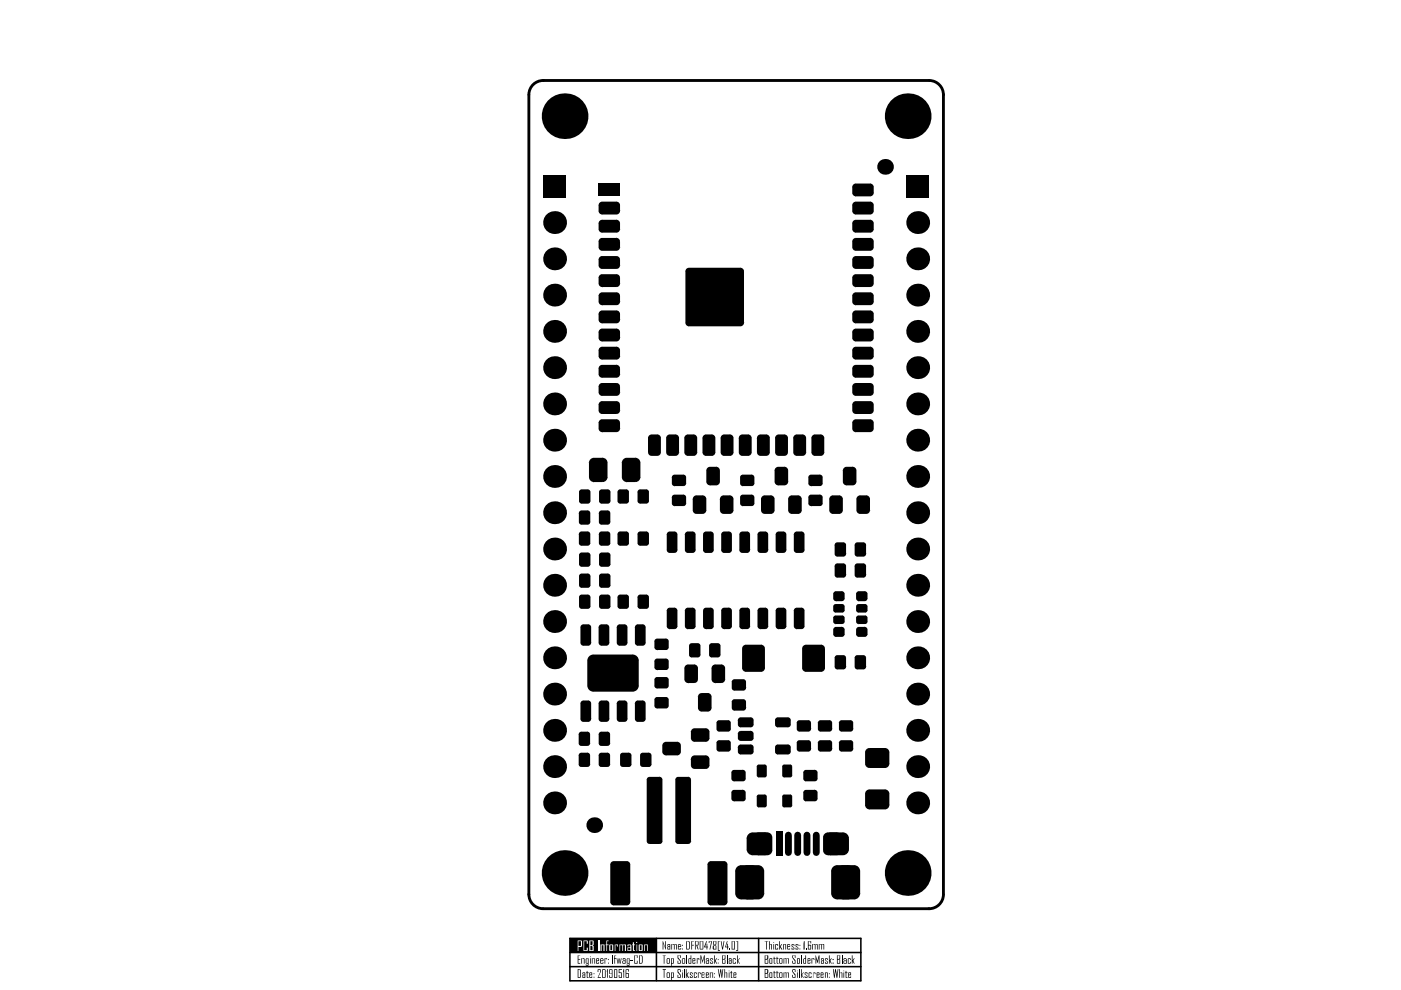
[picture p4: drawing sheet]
<svg xmlns="http://www.w3.org/2000/svg" width="297mm" height="210mm" viewBox="0 0 297 210" stroke-linecap="round" stroke-linejoin="round" font-family="sans-serif">
<path d="M115.2 17.1h81.8M115.2 17.1a3 3 0 0 0-3.1 2.9M197 17.1a3 3 0 0 1 3 3M112.1 20.1v169.5M200 20.1v169.5M112.1 189.6a3 3 0 0 0 3 3.1M115.2 192.7h81.8M200 189.7a3 3 0 0 1-3.1 3" fill="none" stroke="#000" stroke-width=".61"/>
<path d="M120.8 199h61.7v9h-61.7zM139.2 199v9M160.8 199v9M120.8 205h61.7M120.8 202h61.7" fill="none" stroke="#000" stroke-width=".33"/>
<g fill="#000">
<path d="M146.6 199.6h.5h-.4v.7h.4v.2h-.4v.8h-.1zM150.3 199.6h.7l-.4 1.7h-.2l.4-1.7h-.4v.3h-.1zM152.8 199.6h.2l.2 1.5 .2-1.5h.2l-.3 1.7h-.2zM162.1 199.6h.8h-.3v1.7h-.2v-1.7zM122.5 202.6h.5h-.4v.7h.4v.2h-.4v.7h.4v.1h-.5zM123.2 203.2h.7v1.1h-.1v-1h-.4v1h-.2zM124.4 205.9h.2v.3h.2v.1h-.2v.9h.2v.1l-.4-.1v-.9h-.1zM125.5 203.2h.7v1.1h-.2v-1h-.4v1h-.1zM126.7 205.6h.7v.5l-.5 1.1h.5v.1h-.7l.6-1.2v-.5h-.4v.5h-.2zM128.2 203.2h.5v.4l-.1-.3h-.3v1h-.1zM128.7 205.5h.2v1.8h-.2zM129.8 202.6h.1v1.7h-.1z"/>
<path d="M130.3 202.6h.3h-.2v.6h.2v.1h-.2v1h-.1zM130.7 203.2h.2l.1 .9 .2-.9h.1l.2 .9 .1-.9h.2l-.2 1.1h-.2l-.1-.8-.2 .8h-.2zM131.2 205.5h.7v.1h-.6v.6h.6v1.1l-.7-.1v-.5h.1v.5h.4v-.9h-.5zM132.2 205.5h.1v1.8h-.1zM133.7 203.6h.6v.1h-.6zM134.5 202.6h.7v.5h-.2v-.5h-.4v1.6h.4v-.5h.2v.6h-.7zM140.5 202.6h.7h-.3v1.7h-.2v-1.7zM140.5 199.6l.5 1.3v-1.3h.2v1.7l-.6-1.3v1.3h-.1zM142.3 200.2h1.2v1.1h-.2v-1h-.3v1h-.1v-1h-.4v1h-.2zM143.6 202.6h.7v.5h-.1v-.5h-.4v.4l.5 .6v.7h-.7v-.6h.2v.5h.4v-.4l-.6-.6zM145.5 202.6h.2v1.7h-.2zM147.3 199.6h.8v.7l-.3 .2 .3 .8h-.1l-.4-1h.4v-.7h-.5v1.7h-.2z"/>
<path d="M147.7 203.2h.6v.4h-.2v-.3h-.2v1h-.2zM148.5 202.6h.2l.3 1.1 .3-1.1h.1v1.7h-.1v-1.3l-.3 1.2-.3-1.2v1.3h-.2zM149.7 199.6h.2l-.4 1.1h.3v-.6h.2v.6h.1v.2h-.1v.4h-.2v-.4h-.5zM150.6 203.2h.6v.4h-.2v-.3h-.3v.3l.5 .3-.1 .4h-.5v-.4h.1v.3h.3v-.3l-.4-.3zM151.4 202.6h.2v1l.3-.4h.1l-.3 .5 .3 .6h-.1l-.3-.5v.5h-.2zM152.2 199.6h.5h-.4v1.9h.4v.1h-.5zM154.1 202.6h.2v1.7h-.2zM154.1 199.6h.2l-.4 1.1h.3v-.6h.2v.6h.1v.2h-.1v.4h-.2v-.4h-.5zM154.7 201.1h.1v.2h-.1zM155.4 203.3l.1-.1 .5 .1v.3h-.1v-.3h-.4v.9h.4v-.3h.1v.4l-.6-.1zM156 199.6h.5l-.1 2h-.4v-.1h.4v-1.9zM156.3 202.6h.1v1l.3-.4h.2l-.4 .5 .4 .6h-.2l-.3-.5v.5h-.1z"/>
<path d="M163 199.6h.2v.6h.5v1.1h-.2v-1h-.3v1h-.2zM164.4 200.2h.6v.4h-.2v-.3h-.3v.9h.3v-.3h.2l-.1 .4h-.5zM165.2 199.6h.2v1l.3-.4h.1l-.3 .5 .4 .6h-.2l-.3-.5v.5h-.2zM166.1 200.2h.6v1.1h-.2v-1h-.3v1h-.1zM167.8 200.2h.5l.1 .1v.3h-.1v-.3h-.3v.3l.4 .3v.4h-.6v-.4h.2v.3h.3v-.3l-.5-.3zM168.7 200.2h.6v.4h-.2v-.3h-.3v.3l.5 .3-.1 .4h-.5v-.4h.1v.3h.3v-.3l-.4-.3zM170.4 199.6h.2v1.7h-.2zM170.8 201.1h.2v.2h-.2zM172.2 200.2h1.2v1.1h-.2v-1h-.3v1h-.2v-1h-.3v1h-.2zM173.6 200.2h1.2v1.1h-.2v-1h-.3v1h-.2v-1h-.4v1h-.1z"/>
<path d="M164 199.8h.1v.1h-.1zM164 200.2h.1v1.1h-.1z"/>
<path d="M122.5 205.5l.7 .1v1.6l-.2 .1h-.5zM122.6 205.6v1.6h.3l.1-1.5z"/>
<path d="M123.5 206.2h.6v1.1h-.6v-.6l.4-.1v-.3h-.3v.3h-.1zM123.6 206.8v.4h.3v-.4z"/>
<path d="M124.2 203.3l.1-.1h.5l-.1 1.6-.5-.1v-.2l.4 .1v-.3l-.4-.1zM124.3 203.4v.8h.3v-.9z"/>
<path d="M125.1 202.8h.2v.1h-.2zM125.1 203.2h.2v1.1h-.2z"/>
<path d="M124.9 206.2h.7v.6h-.5v.4l.5-.2v.3l-.7-.1zM125.1 206.3v.3h.3v-.3z"/>
<path d="M125.9 206.3h.1v.3h-.1zM125.9 207.1h.1v.2h-.1z"/>
<path d="M126.4 203.2h.6v.5l-.4 .1v.4l.4-.2-.1 .3h-.5zM126.6 203.3v.3h.3v-.3z"/>
<path d="M127.3 203.3l.1-.1 .5 .1v.5h-.5v.4l.5-.2v.3l-.6-.1zM127.4 203.3v.3h.4v-.3z"/>
<path d="M127.6 205.6l.7-.1 .1 .1-.1 1.7-.7-.1zM127.8 205.6v1.6h.5v-1.6z"/>
<path d="M128.9 203.3h.2v.3h-.2zM128.9 204.1h.2v.2h-.2z"/>
<path d="M129.2 205.6h.7l-.1 1.7h-.6v-.5h.1v.4h.4v-.7h-.5zM129.3 205.6v.8h.4v-.8z"/>
<path d="M130.2 205.6h.7v1.7h-.7zM130.3 205.6v1.6h.4v-1.6z"/>
<path d="M132 203.2h.6v1.1l-.7-.1v-.4l.6-.2v-.3h-.3v.3h-.2zM132.1 203.8v.4h.4v-.4z"/>
<path d="M132.6 205.6h.7v.4h-.1v-.4h-.4v.7h.5v1l-.7-.1zM132.8 206.5v.7h.4v-.7z"/>
<path d="M132.9 203.3l.1-.1h.5l-.1 1.6-.5-.1v-.2l.4 .1v-.3l-.4-.1zM133 203.3v.9h.3v-.9z"/>
<path d="M135.5 202.6h.6l.2 .2v1.3l-.3 .2h-.5zM135.6 202.6v1.6h.4l.1-1.4z"/>
<path d="M141.4 203.2h.6v1.1l-.7-.1zM141.5 203.3v.9h.4v-.9z"/>
<path d="M141.5 200.2h.6v1.1h-.6v-.6l.5-.1v-.3h-.4v.3h-.1zM141.6 200.8v.4h.4v-.4z"/>
<path d="M142.3 203.2h.6v1l-.5 .1v.5h-.1zM142.4 203.3v.9h.3v-.9z"/>
<path d="M143.7 200.3l.2-.1 .5 .1-.1 .5h-.4v.4l.5-.2-.1 .3-.6-.1zM143.9 200.3v.3h.4v-.3z"/>
<path d="M144.7 200.3h.1v.3h-.1zM144.7 201.1h.1v.2h-.1z"/>
<path d="M144.6 203.3l.1-.1h.6l-.1 1.1-.6-.1zM144.7 203.3v.9h.4v-.9z"/>
<path d="M145.5 199.6h.6l.2 .1v1.4l-.3 .2h-.5zM145.7 199.6v1.6h.3l.1-1.4z"/>
<path d="M146.4 202.6h.2v1.7h-.6v-1.1h.4zM146.1 203.3v.9h.3v-.9z"/>
<path d="M146.8 203.2h.6v.6h-.4v.4l.4-.2v.3l-.6-.1zM147 203.3v.3h.3v-.3z"/>
<path d="M148.3 199.6h.8l-.1 1.7-.7-.1zM148.5 199.6v1.6h.5v-1.6z"/>
<path d="M149.7 203.2h.5l.1 .1v1l-.6-.1v-.5l.5-.1v-.3h-.4v.3h-.1zM149.8 203.8v.4h.4v-.4z"/>
<path d="M151.2 199.6h.7v.6l-.2 .2 .2 .2v.7h-.7l-.1-.1v-.6l.3-.2-.2-.2zM151.3 199.6v.6l.2 .1 .2-.1v-.6zM151.3 200.6v.6h.4v-.6z"/>
<path d="M152.2 203.3h.1v.3h-.1zM152.2 204.1h.1v.2h-.1z"/>
<path d="M153.1 202.6h.7v.7l-.2 .1 .2 .1-.1 .8h-.6zM153.3 202.6v.7h.2l.2-.1v-.6zM153.3 203.5v.7h.4v-.6z"/>
<path d="M154.5 203.2h.6v1.1h-.6v-.6l.5-.1v-.3h-.3v.3h-.2zM154.7 203.8v.4h.3v-.4z"/>
<path d="M155.1 199.6h.7v1.7h-.7zM155.3 199.6v1.6h.4v-1.6z"/>
<path d="M166.9 200.2h.6v.6h-.4v.4h.3l.1-.2v.3l-.6-.1zM167.1 200.3v.3h.3v-.3z"/>
<path d="M169.5 200.3h.2v.3h-.2zM169.5 201.1h.2v.2h-.2z"/>
<path d="M171.3 199.6h.7v.4h-.2v-.4h-.4v.7l.6 .1-.1 .9h-.6zM171.4 200.5v.7h.4v-.7z"/>
</g>
<path d="M120.8 199h18.3v3h-18.3z" fill-rule="evenodd" fill="#000"/>
<g fill="#fff">
<path d="M123.7 199.4h.9v.2v.5h-.2v-.5h-.5v1.9h.5v-.6h.2v.7h-.9z"/>
<path d="M126.8 199.4h.2v2.2h-.2z"/>
<path d="M127.3 200.2l.9 .1v1.3h-.3v-1.2h-.3v1.2h-.3z"/>
<path d="M128.6 199.5l.4-.1v.2h-.3v.6h.3v.2h-.3v1.2h-.1v-1.2h-.2v-.2h.2z"/>
<path d="M130.3 200.2h.7v.5h-.1v-.3h-.4v1.2h-.2z"/>
<path d="M131.3 200.2h1.3l.1 1.4h-.2v-1.2h-.4v1.2h-.2v-1.2h-.4v1.2h-.2z"/>
<path d="M134.2 199.8h.2v.4h.2v.2h-.2v1.1h.2v.1h-.3l-.1-.1v-1.1h-.2v-.2h.2z"/>
<path d="M136.6 200.2h.7v1.4h-.1v-1.2h-.5v1.2h-.1z"/>
<path d="M122.5 199.4h.8l.1 .2v1l-.2 .2h-.6v.8h-.1zM122.6 199.6v1h.6v-1z"/>
<path d="M124.9 199.4l1 .1v.8l-.3 .2 .3 .1-.1 1h-.9zM125.2 199.6v.8h.3l.1-.2v-.6zM125.2 200.6v.9h.4v-.8z"/>
<path d="M129.2 200.3h.8l-.1 1.3h-.7zM129.4 200.4v1.1h.4v-1.1z"/>
<path d="M133 200.3l.7-.1 .2 .2v1.2h-.9v-.7h.6v-.5h-.3v.2h-.3zM133.2 201v.5h.4v-.5z"/>
<path d="M134.9 199.7h.2v.2h-.2zM135 200.2h.1v1.4h-.1z"/>
<path d="M135.4 200.3h.9l-.1 1.3h-.8zM135.6 200.4v1.1h.4v-1.1z"/>
</g>
<g fill="#000">
<path d="M140.5 205.5h.7v.1h-.3v1.7h-.2v-1.7h-.2zM143.6 205.6h.7v.5h-.1v-.5h-.4v.4l.5 .6v.7h-.7v-.6h.2v.5h.4v-.4l-.6-.6zM145 205.5h.2v1.8h-.2zM145.4 205.5h.2v1.1l.3-.4h.1l-.3 .5 .4 .6h-.2l-.3-.5v.5h-.2zM146.3 206.2h.4l.2 .1v.3h-.2v-.3h-.3v.3l.5 .3-.1 .4h-.5v-.4h.1v.3h.3v-.3l-.4-.3zM147.1 206.2h.6v.4h-.1v-.3h-.3v.9h.3v-.3h.1v.4h-.6zM148 206.2h.6v.4h-.2v-.3h-.3v1h-.1zM150.5 206.2h.7v1.1h-.2v-1h-.3v1h-.2zM152.2 205.5h.1l.2 1.4 .2-1.4h.2l.1 1.4 .2-1.4h.1l-.2 1.8h-.1l-.2-1.4-.3 1.4zM153.6 205.5h.1v.7h.5v1.1h-.2v-1h-.3v1h-.1zM155 205.9h.1v.3h.2v.1h-.2v.9h.2v.1h-.3v-1h-.2zM164.1 202.9h.1v.3h.2v.1h-.2v.9h.2v.1l-.3-.1z"/>
<path d="M164.1 205.9h.1v.3h.2v.1h-.2v.9h.2v.1l-.3-.1zM164.7 202.9h.1v.3h.3v.1h-.3v.9h.3v.1l-.4-.1zM164.7 205.9h.1v.3h.3v.1h-.3v.9h.3v.1l-.4-.1zM166.1 203.2h1.2v1.1h-.2v-1h-.4v1h-.1v-1h-.3v1h-.2zM166.1 206.2h1.2v1.1h-.2v-1h-.4v1h-.1v-1h-.3v1h-.2zM168 202.6h.7v.5h-.2v-.5h-.4v.4l.6 .6v.7l-.7-.1v-.5h.1v.5h.4v-.4l-.5-.7zM168 205.6h.7v.5h-.2v-.5h-.4v.4l.6 .6v.7l-.7-.1v-.5h.1v.5h.4v-.4l-.5-.7zM169.4 205.5h.1v1.8h-.1zM169.9 202.6h.2v1.7h-.2zM169.8 205.5h.2v1.1l.3-.4h.1l-.3 .5 .3 .6h-.1l-.3-.5v.5h-.2zM170.6 206.2h.6v.4h-.1v-.3h-.4v.3l.5 .3-.1 .4-.5-.1v-.3h.1v.3h.4v-.3l-.5-.3zM171.4 206.2h.7v.4h-.2v-.3h-.3v.9h.3v-.3h.2v.4l-.7-.1z"/>
<path d="M172.1 203.2h.6v.4h-.2v-.3h-.3v1h-.1zM172.4 206.2h.5v.4h-.2v-.3h-.3v1zM172.9 202.6l.4 1.1 .3-1.1h.1v1.7h-.1v-1.3l-.2 1.2-.4-1.2 .1 1.3h-.2zM174.9 203.2h.6v.4h-.1v-.3h-.3v.3l.4 .3-.1 .4-.5-.1v-.3h.2v.3h.3v-.3l-.5-.3zM174.9 206.2h.6v1.1h-.1v-1h-.3v1h-.2zM175.8 202.6h.1v1l.3-.4h.2l-.3 .5 .3 .6h-.2l-.3-.5v.5h-.1zM176.6 205.5h.2l.1 1.4 .2-1.4h.1l.2 1.4 .2-1.4h.2l-.3 1.8h-.1l-.3-1.4-.1 1.4h-.2zM178.4 202.6h.2v1.7h-.2zM177.9 205.5h.2v.7h.5v1.1h-.2v-1h-.3v1h-.2zM179.3 205.9h.1v.3h.3v.1h-.3v.9h.3v.1l-.4-.1v-.9h-.2zM179.8 203.2h.6v.4h-.2v-.3h-.3v.9h.3v-.3h.2l-.1 .4h-.5zM180.6 202.6h.2v1l.3-.4h.1l-.3 .5 .3 .6h-.1l-.3-.5v.5h-.2z"/>
<path d="M180.7 39.7h.8zM180.9 39.1l.6-.2v.8h-.8z"/>
<path d="M184.5 38.9v.8zM184.5 38.9a.76 .76 0 0 1 .7 .8h-.7z"/>
<path d="M127.7 56.3v.7zM126.9 56.3h.8v.7a.76 .76 0 0 1-.8-.7z"/>
<path d="M126.9 55h.8zM127.1 54.5l.6-.2v.7h-.8z"/>
<path d="M126.9 43.5h.8zM127.1 43l.6-.2v.7h-.8z"/>
<path d="M127.7 44.7v.8zM126.9 44.7h.8v.8a.76 .76 0 0 1-.8-.8z"/>
<path d="M127.7 48.6v.7zM126.9 48.6h.8v.7a.76 .76 0 0 1-.8-.7z"/>
<path d="M126.9 47.4h.8zM127.1 46.8l.6-.2v.8h-.8z"/>
<path d="M127.7 52.4v.8zM126.9 52.4h.8v.8a.76 .76 0 0 1-.8-.8z"/>
<path d="M126.9 51.2h.8zM127.1 50.7l.6-.3v.8h-.8z"/>
<path d="M126.9 58.9h.8zM127.1 58.4l.6-.3v.8h-.8z"/>
<path d="M130.7 56.3h.8zM130.7 56.3h.8a.76 .76 0 0 1-.8 .7z"/>
<path d="M130.7 54.3v.7zM130.7 54.3a.76 .76 0 0 1 .8 .7h-.8z"/>
<path d="M130.7 42.8v.7zM130.7 42.8a.76 .76 0 0 1 .8 .7h-.8z"/>
<path d="M130.7 44.7h.8zM130.7 44.7h.8a.76 .76 0 0 1-.8 .8z"/>
<path d="M130.7 48.6h.8zM130.7 48.6h.8a.76 .76 0 0 1-.8 .7z"/>
<path d="M130.7 46.6v.8zM130.7 46.6a.76 .76 0 0 1 .8 .8h-.8z"/>
<path d="M130.7 52.4h.8zM130.7 52.4h.8a.76 .76 0 0 1-.8 .8z"/>
<path d="M130.7 50.4v.8zM130.7 50.4a.76 .76 0 0 1 .8 .8h-.8z"/>
<path d="M130.7 58.1v.8zM130.7 58.1a.76 .76 0 0 1 .8 .8h-.8z"/>
<path d="M145.3 57.5h.8zM145.5 57l.6-.2v.7h-.8z"/>
<path d="M157 56.8v.7zM157 56.8a.76 .76 0 0 1 .7 .7h-.7z"/>
<path d="M181.5 56.3v.7zM180.7 56.3h.8v.7a.76 .76 0 0 1-.8-.7z"/>
<path d="M180.7 55h.8zM180.9 54.5l.6-.2v.7h-.8z"/>
<path d="M181.5 44.7v.8zM180.7 44.7h.8v.8a.76 .76 0 0 1-.8-.8z"/>
<path d="M180.7 43.5h.8zM180.9 43l.6-.2v.7h-.8z"/>
<path d="M180.7 58.9h.8zM180.9 58.4l.6-.3v.8h-.8z"/>
<path d="M181.5 52.4v.8zM180.7 52.4h.8v.8a.76 .76 0 0 1-.8-.8z"/>
<path d="M180.7 51.2h.8zM180.9 50.7l.6-.3v.8h-.8z"/>
<path d="M181.5 48.6v.7zM180.7 48.6h.8v.7a.76 .76 0 0 1-.8-.7z"/>
<path d="M180.7 47.4h.8zM180.9 46.8l.6-.2v.8h-.8z"/>
<path d="M181.5 40.9v.7zM180.7 40.9h.8v.7a.76 .76 0 0 1-.8-.7z"/>
<path d="M184.5 56.3h.7zM184.5 56.3h.7a.76 .76 0 0 1-.7 .7z"/>
<path d="M184.5 54.3v.7zM184.5 54.3a.76 .76 0 0 1 .7 .7h-.7z"/>
<path d="M184.5 44.7h.7zM184.5 44.7h.7a.76 .76 0 0 1-.7 .8z"/>
<path d="M184.5 42.8v.7zM184.5 42.8a.76 .76 0 0 1 .7 .7h-.7z"/>
<path d="M184.5 58.1v.8zM184.5 58.1a.76 .76 0 0 1 .7 .8h-.7z"/>
<path d="M184.5 52.4h.7zM184.5 52.4h.7a.76 .76 0 0 1-.7 .8z"/>
<path d="M184.5 50.4v.8zM184.5 50.4a.76 .76 0 0 1 .7 .8h-.7z"/>
<path d="M184.5 48.6h.7zM184.5 48.6h.7a.76 .76 0 0 1-.7 .7z"/>
<path d="M184.5 46.6v.8zM184.5 46.6a.76 .76 0 0 1 .7 .8h-.7z"/>
<path d="M184.5 40.9h.7zM184.5 40.9h.7a.76 .76 0 0 1-.7 .7z"/>
<path d="M127.7 75.5v.7zM126.9 75.5h.8v.7a.76 .76 0 0 1-.8-.7z"/>
<path d="M126.9 74.3h.8zM127.1 73.7l.6-.2v.8h-.8z"/>
<path d="M127.7 67.8v.8zM126.9 67.8h.8v.8a.76 .76 0 0 1-.8-.8z"/>
<path d="M126.9 66.6h.8zM127.1 66l.6-.2v.8h-.8z"/>
<path d="M127.7 63.9v.8zM126.9 63.9h.8v.8a.76 .76 0 0 1-.8-.8z"/>
<path d="M126.9 62.7h.8zM127.1 62.2l.6-.2v.7h-.8z"/>
<path d="M127.7 71.6v.8zM126.9 71.6h.8v.8a.76 .76 0 0 1-.8-.8z"/>
<path d="M126.9 70.4h.8zM127.1 69.9l.6-.2v.7h-.8z"/>
<path d="M127.7 79.3v.8zM126.9 79.3h.8v.8a.76 .76 0 0 1-.8-.8z"/>
<path d="M126.9 78.1h.8zM127.1 77.6l.6-.2v.7h-.8z"/>
<path d="M127.7 60.1v.8zM126.9 60.1h.8v.8a.76 .76 0 0 1-.8-.8z"/>
<path d="M130.7 75.5h.8zM130.7 75.5h.8a.76 .76 0 0 1-.8 .7z"/>
<path d="M130.7 73.5v.8zM130.7 73.5a.76 .76 0 0 1 .8 .8h-.8z"/>
<path d="M130.7 67.8h.8zM130.7 67.8h.8a.76 .76 0 0 1-.8 .8z"/>
<path d="M130.7 65.8v.8zM130.7 65.8a.76 .76 0 0 1 .8 .8h-.8z"/>
<path d="M130.7 63.9h.8zM130.7 63.9h.8a.76 .76 0 0 1-.8 .8z"/>
<path d="M130.7 62v.7zM130.7 62a.76 .76 0 0 1 .8 .7h-.8z"/>
<path d="M130.7 71.6h.8zM130.7 71.6h.8a.76 .76 0 0 1-.8 .8z"/>
<path d="M130.7 69.7v.7zM130.7 69.7a.76 .76 0 0 1 .8 .7h-.8z"/>
<path d="M130.7 79.3h.8zM130.7 79.3h.8a.76 .76 0 0 1-.8 .8z"/>
<path d="M130.7 77.4v.7zM130.7 77.4a.76 .76 0 0 1 .8 .7h-.8z"/>
<path d="M130.7 60.1h.8zM130.7 60.1h.8a.76 .76 0 0 1-.8 .8z"/>
<path d="M146.1 68.4v.8zM145.3 68.4h.8v.8a.76 .76 0 0 1-.8-.8z"/>
<path d="M157 68.4h.7zM157 68.4h.7a.76 .76 0 0 1-.7 .8z"/>
<path d="M181.5 75.5v.7zM180.7 75.5h.8v.7a.76 .76 0 0 1-.8-.7z"/>
<path d="M180.7 74.3h.8zM180.9 73.7l.6-.2v.8h-.8z"/>
<path d="M181.5 67.8v.8zM180.7 67.8h.8v.8a.76 .76 0 0 1-.8-.8z"/>
<path d="M180.7 66.6h.8zM180.9 66l.6-.2v.8h-.8z"/>
<path d="M181.5 63.9v.8zM180.7 63.9h.8v.8a.76 .76 0 0 1-.8-.8z"/>
<path d="M180.7 62.7h.8zM180.9 62.2l.6-.2v.7h-.8z"/>
<path d="M181.5 79.3v.8zM180.7 79.3h.8v.8a.76 .76 0 0 1-.8-.8z"/>
<path d="M180.7 78.1h.8zM180.9 77.6l.6-.2v.7h-.8z"/>
<path d="M181.5 71.6v.8zM180.7 71.6h.8v.8a.76 .76 0 0 1-.8-.8z"/>
<path d="M180.7 70.4h.8zM180.9 69.9l.6-.2v.7h-.8z"/>
<path d="M181.5 60.1v.8zM180.7 60.1h.8v.8a.76 .76 0 0 1-.8-.8z"/>
<path d="M184.5 75.5h.7zM184.5 75.5h.7a.76 .76 0 0 1-.7 .7z"/>
<path d="M184.5 73.5v.8zM184.5 73.5a.76 .76 0 0 1 .7 .8h-.7z"/>
<path d="M184.5 67.8h.7zM184.5 67.8h.7a.76 .76 0 0 1-.7 .8z"/>
<path d="M184.5 65.8v.8zM184.5 65.8a.76 .76 0 0 1 .7 .8h-.7z"/>
<path d="M184.5 63.9h.7zM184.5 63.9h.7a.76 .76 0 0 1-.7 .8z"/>
<path d="M184.5 62v.7zM184.5 62a.76 .76 0 0 1 .7 .7h-.7z"/>
<path d="M184.5 79.3h.7zM184.5 79.3h.7a.76 .76 0 0 1-.7 .8z"/>
<path d="M184.5 77.4v.7zM184.5 77.4a.76 .76 0 0 1 .7 .7h-.7z"/>
<path d="M184.5 71.6h.7zM184.5 71.6h.7a.76 .76 0 0 1-.7 .8z"/>
<path d="M184.5 69.7v.7zM184.5 69.7a.76 .76 0 0 1 .7 .7h-.7z"/>
<path d="M184.5 60.1h.7zM184.5 60.1h.7a.76 .76 0 0 1-.7 .8z"/>
<path d="M124.9 98.1h1zM125.1 97.5l.8-.4v1h-1z"/>
<path d="M127.7 87v.8zM126.9 87h.8v.8a.76 .76 0 0 1-.8-.8z"/>
<path d="M126.9 85.8h.8zM127.1 85.3l.6-.2v.7h-.8z"/>
<path d="M127.7 90.9v.7zM126.9 90.9h.8v.7a.76 .76 0 0 1-.8-.7z"/>
<path d="M126.9 89.7h.8zM127.1 89.1l.6-.2v.8h-.8z"/>
<path d="M127.7 83.2v.7zM126.9 83.2h.8v.7a.76 .76 0 0 1-.8-.7z"/>
<path d="M126.9 82h.8zM127.1 81.4l.6-.2v.8h-.8z"/>
<path d="M127.7 97.1v1zM127.7 97.1a1.06 1.06 0 0 1 1.1 1h-1.1z"/>
<path d="M130.7 87h.8zM130.7 87h.8a.76 .76 0 0 1-.8 .8z"/>
<path d="M130.7 85.1v.7zM130.7 85.1a.76 .76 0 0 1 .8 .7h-.8z"/>
<path d="M130.7 90.9h.8zM130.7 90.9h.8a.76 .76 0 0 1-.8 .7z"/>
<path d="M130.7 88.9v.8zM130.7 88.9a.76 .76 0 0 1 .8 .8h-.8z"/>
<path d="M130.7 83.2h.8zM130.7 83.2h.8a.76 .76 0 0 1-.8 .7z"/>
<path d="M130.7 81.2v.8zM130.7 81.2a.76 .76 0 0 1 .8 .8h-.8z"/>
<path d="M131.8 98.1h1.1zM132 97.5l.9-.4v1h-1.1z"/>
<path d="M134.7 97.1v1zM134.7 97.1a1.06 1.06 0 0 1 1.1 1h-1.1z"/>
<path d="M137.4 92.9h.8zM137.6 92.3l.6-.2v.8h-.8z"/>
<path d="M138.2 95.9v.8zM137.4 95.9h.8v.8a.76 .76 0 0 1-.8-.8z"/>
<path d="M139.4 95.9h.7zM139.4 95.9h.7a.76 .76 0 0 1-.7 .8z"/>
<path d="M139.4 92.1v.8zM139.4 92.1a.76 .76 0 0 1 .7 .8h-.7z"/>
<path d="M141.2 92.9h.8zM141.5 92.3l.5-.2v.8h-.8z"/>
<path d="M142 95.9v.8zM141.2 95.9h.8v.8a.76 .76 0 0 1-.8-.8z"/>
<path d="M143.2 95.9h.8zM143.2 95.9h.8a.76 .76 0 0 1-.8 .8z"/>
<path d="M143.2 92.1v.8zM143.2 92.1a.76 .76 0 0 1 .8 .8h-.8z"/>
<path d="M145.1 92.9h.7zM145.3 92.3l.5-.2v.8h-.7z"/>
<path d="M145.8 95.9v.8zM145.1 95.9h.7v.8a.76 .76 0 0 1-.7-.8z"/>
<path d="M147.1 95.9h.7zM147.1 95.9h.7a.76 .76 0 0 1-.7 .8z"/>
<path d="M147.1 92.1v.8zM147.1 92.1a.76 .76 0 0 1 .7 .8h-.7z"/>
<path d="M148.9 92.9h.8zM149.2 92.3l.5-.2v.8h-.8z"/>
<path d="M149.7 95.9v.8zM148.9 95.9h.8v.8a.76 .76 0 0 1-.8-.8z"/>
<path d="M149.8 99.8h.7zM150 99.2l.5-.2v.8h-.7z"/>
<path d="M150.9 95.9h.8zM150.9 95.9h.8a.76 .76 0 0 1-.8 .8z"/>
<path d="M150.9 92.1v.8zM150.9 92.1a.76 .76 0 0 1 .8 .8h-.8z"/>
<path d="M151.8 99v.8zM151.8 99a.8 .8 0 0 1 .8 .8h-.8z"/>
<path d="M152.8 92.9h.7zM153 92.3l.5-.2v.8h-.7z"/>
<path d="M153.5 95.9v.8zM152.8 95.9h.7v.8a.76 .76 0 0 1-.7-.8z"/>
<path d="M154.8 95.9h.7zM154.8 95.9h.7a.76 .76 0 0 1-.7 .8z"/>
<path d="M154.8 92.1v.8zM154.8 92.1a.76 .76 0 0 1 .7 .8h-.7z"/>
<path d="M156.6 92.9h.8zM156.9 92.3l.5-.2v.8h-.8z"/>
<path d="M157.4 95.9v.8zM156.6 95.9h.8v.8a.76 .76 0 0 1-.8-.8z"/>
<path d="M158.6 95.9h.8zM158.6 95.9h.8a.76 .76 0 0 1-.8 .8z"/>
<path d="M158.6 92.1v.8zM158.6 92.1a.76 .76 0 0 1 .8 .8h-.8z"/>
<path d="M160.5 92.9h.7zM160.7 92.3l.5-.2v.8h-.7z"/>
<path d="M161.2 95.9v.8zM160.5 95.9h.7v.8a.76 .76 0 0 1-.7-.8z"/>
<path d="M162.5 95.9h.7zM162.5 95.9h.7a.76 .76 0 0 1-.7 .8z"/>
<path d="M162.5 92.1v.8zM162.5 92.1a.76 .76 0 0 1 .7 .8h-.7z"/>
<path d="M164.2 99.8h.8zM164.5 99.2l.5-.2v.8h-.8z"/>
<path d="M164.3 92.9h.8zM164.6 92.3l.5-.2v.8h-.8z"/>
<path d="M165.1 95.9v.8zM164.3 95.9h.8v.8a.76 .76 0 0 1-.8-.8z"/>
<path d="M166.3 95.9h.8zM166.3 95.9h.8a.76 .76 0 0 1-.8 .8z"/>
<path d="M166.3 92.1v.8zM166.3 92.1a.76 .76 0 0 1 .8 .8h-.8z"/>
<path d="M166.3 99v.8zM166.3 99a.8 .8 0 0 1 .8 .8h-.8z"/>
<path d="M168.2 92.9h.7zM168.4 92.3l.5-.2v.8h-.7z"/>
<path d="M168.9 95.9v.8zM168.2 95.9h.7v.8a.76 .76 0 0 1-.7-.8z"/>
<path d="M170.2 95.9h.7zM170.2 95.9h.7a.76 .76 0 0 1-.7 .8z"/>
<path d="M170.2 92.1v.8zM170.2 92.1a.76 .76 0 0 1 .7 .8h-.7z"/>
<path d="M172 92.9h.8zM172.3 92.3l.5-.2v.8h-.8z"/>
<path d="M172.8 95.9v.8zM172 95.9h.8v.8a.76 .76 0 0 1-.8-.8z"/>
<path d="M174 95.9h.8zM174 95.9h.8a.76 .76 0 0 1-.8 .8z"/>
<path d="M174 92.1v.8zM174 92.1a.76 .76 0 0 1 .8 .8h-.8z"/>
<path d="M178.7 99.8h.8zM178.9 99.2l.6-.2v.8h-.8z"/>
<path d="M180.8 99v.8zM180.8 99a.8 .8 0 0 1 .8 .8h-.8z"/>
<path d="M181.5 87v.8zM180.7 87h.8v.8a.76 .76 0 0 1-.8-.8z"/>
<path d="M180.7 85.8h.8zM180.9 85.3l.6-.2v.7h-.8z"/>
<path d="M181.5 90.9v.7zM180.7 90.9h.8v.7a.76 .76 0 0 1-.8-.7z"/>
<path d="M180.7 89.7h.8zM180.9 89.1l.6-.2v.8h-.8z"/>
<path d="M181.5 83.2v.7zM180.7 83.2h.8v.7a.76 .76 0 0 1-.8-.7z"/>
<path d="M180.7 82h.8zM180.9 81.4l.6-.2v.8h-.8z"/>
<path d="M184.5 87h.7zM184.5 87h.7a.76 .76 0 0 1-.7 .8z"/>
<path d="M184.5 85.1v.7zM184.5 85.1a.76 .76 0 0 1 .7 .7h-.7z"/>
<path d="M184.5 90.9h.7zM184.5 90.9h.7a.76 .76 0 0 1-.7 .7z"/>
<path d="M184.5 88.9v.8zM184.5 88.9a.76 .76 0 0 1 .7 .8h-.7z"/>
<path d="M184.5 83.2h.7zM184.5 83.2h.7a.76 .76 0 0 1-.7 .7z"/>
<path d="M184.5 81.2v.8zM184.5 81.2a.76 .76 0 0 1 .7 .8h-.7z"/>
<path d="M122.7 113.3h.6zM122.9 112.8l.4-.1v.6h-.6z"/>
<path d="M123.3 115.1v.6zM122.7 115.1h.6v.6a.58 .58 0 0 1-.6-.6z"/>
<path d="M123.3 110.7v.5zM122.7 110.7h.6v.5a.58 .58 0 0 1-.6-.5z"/>
<path d="M122.7 108.8h.6zM122.9 108.4l.4-.2v.6h-.6z"/>
<path d="M122.8 117.7h.5zM122.9 117.3l.4-.2v.6h-.5z"/>
<path d="M123.3 119.6v.6zM122.8 119.6h.5v.6a.58 .58 0 0 1-.5-.6z"/>
<path d="M122.8 104.3h.5zM122.9 103.9l.4-.1v.5h-.5z"/>
<path d="M123.3 106.2v.6zM122.8 106.2h.5v.6a.58 .58 0 0 1-.5-.6z"/>
<path d="M124.6 112.7v.6zM124.6 112.7a.58 .58 0 0 1 .6 .6h-.6z"/>
<path d="M124.6 115.1h.6zM124.6 115.1h.6a.58 .58 0 0 1-.6 .6z"/>
<path d="M124.6 110.7h.6zM124.6 110.7h.6a.58 .58 0 0 1-.6 .5z"/>
<path d="M124.6 108.2v.6zM124.6 108.2a.58 .58 0 0 1 .6 .6h-.6z"/>
<path d="M124.6 117.1v.6zM124.6 117.1a.58 .58 0 0 1 .6 .6h-.6z"/>
<path d="M124.6 119.6h.6zM124.6 119.6h.6a.58 .58 0 0 1-.6 .6z"/>
<path d="M124.6 103.8v.5zM124.6 103.8a.58 .58 0 0 1 .6 .5h-.6z"/>
<path d="M124.6 106.2h.6zM124.6 106.2h.6a.58 .58 0 0 1-.6 .6z"/>
<path d="M125.9 101.1v1.1zM124.9 101.1h1v1.1a1.06 1.06 0 0 1-1-1.1z"/>
<path d="M127 113.3h.5zM127.1 112.8l.4-.1v.6h-.5z"/>
<path d="M127.5 115.1v.6zM127 115.1h.5v.6a.58 .58 0 0 1-.5-.6z"/>
<path d="M127.5 110.7v.5zM127 110.7h.5v.5a.58 .58 0 0 1-.5-.5z"/>
<path d="M127 108.8h.5zM127.1 108.4l.4-.2v.6h-.5z"/>
<path d="M127 117.7h.6zM127.2 117.3l.4-.2v.6h-.6z"/>
<path d="M127.6 119.6v.6zM127 119.6h.6v.6a.58 .58 0 0 1-.6-.6z"/>
<path d="M127 104.3h.6zM127.2 103.9l.4-.1v.5h-.6z"/>
<path d="M127.6 106.2v.6zM127 106.2h.6v.6a.58 .58 0 0 1-.6-.6z"/>
<path d="M127.7 101.1h1.1zM127.7 101.1h1.1a1.06 1.06 0 0 1-1.1 1.1z"/>
<path d="M128.8 112.7v.6zM128.8 112.7a.58 .58 0 0 1 .6 .6h-.6z"/>
<path d="M128.8 115.1h.6zM128.8 115.1h.6a.58 .58 0 0 1-.6 .6z"/>
<path d="M128.8 110.7h.6zM128.8 110.7h.6a.58 .58 0 0 1-.6 .5z"/>
<path d="M128.8 108.2v.6zM128.8 108.2a.58 .58 0 0 1 .6 .6h-.6z"/>
<path d="M128.9 117.1v.6zM128.9 117.1a.58 .58 0 0 1 .5 .6h-.5z"/>
<path d="M128.9 119.6h.5zM128.9 119.6h.5a.58 .58 0 0 1-.5 .6z"/>
<path d="M128.9 103.8v.5zM128.9 103.8a.58 .58 0 0 1 .5 .5h-.5z"/>
<path d="M128.9 106.2h.5zM128.9 106.2h.5a.58 .58 0 0 1-.5 .6z"/>
<path d="M131.5 106.2v.6zM130.9 106.2h.6v.6a.58 .58 0 0 1-.6-.6z"/>
<path d="M130.9 104.3h.6zM131.1 103.9l.4-.1v.5h-.6z"/>
<path d="M130.9 113.3h.6zM131.1 112.8l.4-.1v.6h-.6z"/>
<path d="M131.5 115.1v.6zM130.9 115.1h.6v.6a.58 .58 0 0 1-.6-.6z"/>
<path d="M132.8 106.2h.5zM132.8 106.2h.5a.58 .58 0 0 1-.5 .6z"/>
<path d="M132.8 103.8v.5zM132.8 103.8a.58 .58 0 0 1 .5 .5h-.5z"/>
<path d="M132.8 112.7v.6zM132.8 112.7a.58 .58 0 0 1 .5 .6h-.5z"/>
<path d="M132.8 115.1h.5zM132.8 115.1h.5a.58 .58 0 0 1-.5 .6z"/>
<path d="M132.9 101.1v1.1zM131.8 101.1h1.1v1.1a1.06 1.06 0 0 1-1.1-1.1z"/>
<path d="M134.7 101.1h1.1zM134.7 101.1h1.1a1.06 1.06 0 0 1-1.1 1.1z"/>
<path d="M135.7 106.2v.6zM135.2 106.2h.5v.6a.58 .58 0 0 1-.5-.6z"/>
<path d="M135.2 104.3h.5zM135.3 103.9l.4-.1v.5h-.5z"/>
<path d="M135.2 113.3h.5zM135.3 112.8l.4-.1v.6h-.5z"/>
<path d="M135.7 115.1v.6zM135.2 115.1h.5v.6a.58 .58 0 0 1-.5-.6z"/>
<path d="M137 106.2h.6zM137 106.2h.6a.58 .58 0 0 1-.6 .6z"/>
<path d="M137 103.8v.5zM137 103.8a.58 .58 0 0 1 .6 .5h-.6z"/>
<path d="M137 112.7v.6zM137 112.7a.58 .58 0 0 1 .6 .6h-.6z"/>
<path d="M137 115.1h.6zM137 115.1h.6a.58 .58 0 0 1-.6 .6z"/>
<path d="M142 116.6v.6zM141.4 116.6h.6v.6a.64 .64 0 0 1-.6-.6z"/>
<path d="M141.4 113.3h.6zM141.5 112.9l.5-.2v.6h-.6z"/>
<path d="M143 116.6h.6zM143 116.6h.6a.64 .64 0 0 1-.6 .6z"/>
<path d="M143 112.7v.6zM143 112.7a.64 .64 0 0 1 .6 .6h-.6z"/>
<path d="M142.4 105.5h.6zM142.6 105l.4-.1v.6h-.6z"/>
<path d="M143 106.7v.6zM142.4 106.7h.6v.6a.58 .58 0 0 1-.6-.6z"/>
<path d="M142.4 101.2h.6zM142.6 100.8l.4-.2v.6h-.6z"/>
<path d="M143 102.5v.6zM142.4 102.5h.6v.6a.58 .58 0 0 1-.6-.6z"/>
<path d="M144.9 106.7h.6zM144.9 106.7h.6a.58 .58 0 0 1-.6 .6z"/>
<path d="M144.9 104.9v.6zM144.9 104.9a.58 .58 0 0 1 .6 .6h-.6z"/>
<path d="M144.9 102.5h.6zM144.9 102.5h.6a.58 .58 0 0 1-.6 .6z"/>
<path d="M144.9 100.6v.6zM144.9 100.6a.58 .58 0 0 1 .6 .6h-.6z"/>
<path d="M145.9 116.6v.6zM145.2 116.6h.7v.6a.64 .64 0 0 1-.7-.6z"/>
<path d="M145.2 113.3h.7zM145.4 112.9l.5-.2v.6h-.7z"/>
<path d="M146.8 116.6h.7zM146.8 116.6h.7a.64 .64 0 0 1-.7 .6z"/>
<path d="M146.8 112.7v.6zM146.8 112.7a.64 .64 0 0 1 .7 .6h-.7z"/>
<path d="M146.9 105.8h.8zM147.1 105.3l.6-.3v.8h-.8z"/>
<path d="M147.7 108.2v.8zM146.9 108.2h.8v.8a.8 .8 0 0 1-.8-.8z"/>
<path d="M149 105v.8zM149 105a.8 .8 0 0 1 .8 .8h-.8z"/>
<path d="M149 108.2h.8zM149 108.2h.8a.8 .8 0 0 1-.8 .8z"/>
<path d="M149.7 116.6v.6zM149.1 116.6h.6v.6a.64 .64 0 0 1-.6-.6z"/>
<path d="M149.1 113.3h.6zM149.2 112.9l.5-.2v.6h-.6z"/>
<path d="M150.5 102.1v.8zM149.8 102.1h.7v.8a.8 .8 0 0 1-.7-.8z"/>
<path d="M150.7 116.6h.6zM150.7 116.6h.6a.64 .64 0 0 1-.6 .6z"/>
<path d="M150.7 112.7v.6zM150.7 112.7a.64 .64 0 0 1 .6 .6h-.6z"/>
<path d="M151.8 102.1h.8zM151.8 102.1h.8a.8 .8 0 0 1-.8 .8z"/>
<path d="M152.6 105.8h.8zM152.9 105.3l.5-.3v.8h-.8z"/>
<path d="M153.4 108.2v.8zM152.6 108.2h.8v.8a.8 .8 0 0 1-.8-.8z"/>
<path d="M153.5 116.6v.6zM152.9 116.6h.6v.6a.64 .64 0 0 1-.6-.6z"/>
<path d="M152.9 113.3h.6zM153.1 112.9l.4-.2v.6h-.6z"/>
<path d="M154.5 116.6h.7zM154.5 116.6h.7a.64 .64 0 0 1-.7 .6z"/>
<path d="M154.5 112.7v.6zM154.5 112.7a.64 .64 0 0 1 .7 .6h-.7z"/>
<path d="M154.7 105v.8zM154.7 105a.8 .8 0 0 1 .8 .8h-.8z"/>
<path d="M154.7 108.2h.8zM154.7 108.2h.8a.8 .8 0 0 1-.8 .8z"/>
<path d="M157.4 116.6v.6zM156.8 116.6h.6v.6a.64 .64 0 0 1-.6-.6z"/>
<path d="M156.8 113.3h.6zM156.9 112.9l.5-.2v.6h-.6z"/>
<path d="M156.9 105.5h.6zM157.1 105l.4-.1v.6h-.6z"/>
<path d="M157.5 106.7v.6zM156.9 106.7h.6v.6a.58 .58 0 0 1-.6-.6z"/>
<path d="M156.9 101.2h.6zM157.1 100.8l.4-.2v.6h-.6z"/>
<path d="M157.5 102.5v.6zM156.9 102.5h.6v.6a.58 .58 0 0 1-.6-.6z"/>
<path d="M158.4 116.6h.6zM158.4 116.6h.6a.64 .64 0 0 1-.6 .6z"/>
<path d="M158.4 112.7v.6zM158.4 112.7a.64 .64 0 0 1 .6 .6h-.6z"/>
<path d="M159.4 106.7h.5zM159.4 106.7h.5a.58 .58 0 0 1-.5 .6z"/>
<path d="M159.4 104.9v.6zM159.4 104.9a.58 .58 0 0 1 .5 .6h-.5z"/>
<path d="M159.4 102.5h.5zM159.4 102.5h.5a.58 .58 0 0 1-.5 .6z"/>
<path d="M159.4 100.6v.6zM159.4 100.6a.58 .58 0 0 1 .5 .6h-.5z"/>
<path d="M161.2 116.6v.6zM160.6 116.6h.6v.6a.64 .64 0 0 1-.6-.6z"/>
<path d="M160.6 113.3h.6zM160.8 112.9l.4-.2v.6h-.6z"/>
<path d="M161.3 105.8h.8zM161.6 105.3l.5-.3v.8h-.8z"/>
<path d="M162.1 108.2v.8zM161.3 108.2h.8v.8a.8 .8 0 0 1-.8-.8z"/>
<path d="M162.2 116.6h.7zM162.2 116.6h.7a.64 .64 0 0 1-.7 .6z"/>
<path d="M162.2 112.7v.6zM162.2 112.7a.64 .64 0 0 1 .7 .6h-.7z"/>
<path d="M163.4 105v.8zM163.4 105a.8 .8 0 0 1 .8 .8h-.8z"/>
<path d="M163.4 108.2h.8zM163.4 108.2h.8a.8 .8 0 0 1-.8 .8z"/>
<path d="M165 102.1v.8zM164.2 102.1h.8v.8a.8 .8 0 0 1-.8-.8z"/>
<path d="M165.1 116.6v.6zM164.5 116.6h.6v.6a.64 .64 0 0 1-.6-.6z"/>
<path d="M164.5 113.3h.6zM164.6 112.9l.5-.2v.6h-.6z"/>
<path d="M166.1 116.6h.6zM166.1 116.6h.6a.64 .64 0 0 1-.6 .6z"/>
<path d="M166.1 112.7v.6zM166.1 112.7a.64 .64 0 0 1 .6 .6h-.6z"/>
<path d="M166.3 102.1h.8zM166.3 102.1h.8a.8 .8 0 0 1-.8 .8z"/>
<path d="M167.1 105.8h.8zM167.3 105.3l.6-.3v.8h-.8z"/>
<path d="M167.9 108.2v.8zM167.1 108.2h.8v.8a.8 .8 0 0 1-.8-.8z"/>
<path d="M168.9 116.6v.6zM168.3 116.6h.6v.6a.64 .64 0 0 1-.6-.6z"/>
<path d="M168.3 113.3h.6zM168.5 112.9l.4-.2v.6h-.6z"/>
<path d="M169.2 105v.8zM169.2 105a.8 .8 0 0 1 .8 .8h-.8z"/>
<path d="M169.2 108.2h.8zM169.2 108.2h.8a.8 .8 0 0 1-.8 .8z"/>
<path d="M169.9 116.6h.7zM169.9 116.6h.7a.64 .64 0 0 1-.7 .6z"/>
<path d="M169.9 112.7v.6zM169.9 112.7a.64 .64 0 0 1 .7 .6h-.7z"/>
<path d="M171.4 105.5h.6zM171.6 105l.4-.1v.6h-.6z"/>
<path d="M172 106.7v.6zM171.4 106.7h.6v.6a.58 .58 0 0 1-.6-.6z"/>
<path d="M171.4 101.2h.6zM171.6 100.8l.4-.2v.6h-.6z"/>
<path d="M172 102.5v.6zM171.4 102.5h.6v.6a.58 .58 0 0 1-.6-.6z"/>
<path d="M173.8 106.7h.6zM173.8 106.7h.6a.58 .58 0 0 1-.6 .6z"/>
<path d="M173.8 104.9v.6zM173.8 104.9a.58 .58 0 0 1 .6 .6h-.6z"/>
<path d="M173.8 102.5h.6zM173.8 102.5h.6a.58 .58 0 0 1-.6 .6z"/>
<path d="M173.8 100.6v.6zM173.8 100.6a.58 .58 0 0 1 .6 .6h-.6z"/>
<path d="M175.8 105.8h.8zM176.1 105.3l.5-.3v.8h-.8z"/>
<path d="M176.6 108.2v.8zM175.8 108.2h.8v.8a.8 .8 0 0 1-.8-.8z"/>
<path d="M177 115.6h.5zM177.1 115.2l.4-.2v.6h-.5z"/>
<path d="M177.5 117.4v.6zM177 117.4h.5v.6a.58 .58 0 0 1-.5-.6z"/>
<path d="M177.9 105v.8zM177.9 105a.8 .8 0 0 1 .8 .8h-.8z"/>
<path d="M177.9 108.2h.8zM177.9 108.2h.8a.8 .8 0 0 1-.8 .8z"/>
<path d="M178.8 115v.6zM178.8 115a.58 .58 0 0 1 .6 .6h-.6z"/>
<path d="M178.8 117.4h.6zM178.8 117.4h.6a.58 .58 0 0 1-.6 .6z"/>
<path d="M179.5 102.1v.8zM178.7 102.1h.8v.8a.8 .8 0 0 1-.8-.8z"/>
<path d="M180.8 102.1h.8zM180.8 102.1h.8a.8 .8 0 0 1-.8 .8z"/>
<path d="M181.2 115.6h.6zM181.4 115.2l.4-.2v.6h-.6z"/>
<path d="M181.8 117.4v.6zM181.2 117.4h.6v.6a.58 .58 0 0 1-.6-.6z"/>
<path d="M181.6 105.8h.8zM181.8 105.3l.6-.3v.8h-.8z"/>
<path d="M182.4 108.2v.8zM181.6 108.2h.8v.8a.8 .8 0 0 1-.8-.8z"/>
<path d="M183.1 115v.6zM183.1 115a.58 .58 0 0 1 .5 .6h-.5z"/>
<path d="M183.1 117.4h.5zM183.1 117.4h.5a.58 .58 0 0 1-.5 .6z"/>
<path d="M183.7 105v.8zM183.7 105a.8 .8 0 0 1 .8 .8h-.8z"/>
<path d="M183.7 108.2h.8zM183.7 108.2h.8a.8 .8 0 0 1-.8 .8z"/>
<path d="M122.8 122.2h.5zM122.9 121.8l.4-.2v.6h-.5z"/>
<path d="M123.3 124.1v.5zM122.8 124.1h.5v.5a.58 .58 0 0 1-.5-.5z"/>
<path d="M123.3 128.5v.6zM122.8 128.5h.5v.6a.58 .58 0 0 1-.5-.6z"/>
<path d="M122.8 126.6h.5zM122.9 126.2l.4-.1v.5h-.5z"/>
<path d="M123.1 133h.6zM123.3 132.6l.4-.2v.6h-.6z"/>
<path d="M123.7 136.3v.6zM123.1 136.3h.6v.6a.64 .64 0 0 1-.6-.6z"/>
<path d="M124.6 121.6v.6zM124.6 121.6a.58 .58 0 0 1 .6 .6h-.6z"/>
<path d="M124.6 124.1h.6zM124.6 124.1h.6a.58 .58 0 0 1-.6 .5z"/>
<path d="M124.6 128.5h.6zM124.6 128.5h.6a.58 .58 0 0 1-.6 .6z"/>
<path d="M124.6 126.1v.5zM124.6 126.1a.58 .58 0 0 1 .6 .5h-.6z"/>
<path d="M124.7 132.4v.6zM124.7 132.4a.64 .64 0 0 1 .6 .6h-.6z"/>
<path d="M124.7 136.3h.6zM124.7 136.3h.6a.64 .64 0 0 1-.6 .6z"/>
<path d="M126.9 133h.7zM127.1 132.6l.5-.2v.6h-.7z"/>
<path d="M127.6 136.3v.6zM126.9 136.3h.7v.6a.64 .64 0 0 1-.7-.6z"/>
<path d="M127 122.2h.6zM127.2 121.8l.4-.2v.6h-.6z"/>
<path d="M127.6 124.1v.5zM127 124.1h.6v.5a.58 .58 0 0 1-.6-.5z"/>
<path d="M127.6 128.5v.6zM127 128.5h.6v.6a.58 .58 0 0 1-.6-.6z"/>
<path d="M127 126.6h.6zM127.2 126.2l.4-.1v.5h-.6z"/>
<path d="M128.5 132.4v.6zM128.5 132.4a.64 .64 0 0 1 .7 .6h-.7z"/>
<path d="M128.5 136.3h.7zM128.5 136.3h.7a.64 .64 0 0 1-.7 .6z"/>
<path d="M128.9 121.6v.6zM128.9 121.6a.58 .58 0 0 1 .5 .6h-.5z"/>
<path d="M128.9 124.1h.5zM128.9 124.1h.5a.58 .58 0 0 1-.5 .5z"/>
<path d="M128.9 128.5h.5zM128.9 128.5h.5a.58 .58 0 0 1-.5 .6z"/>
<path d="M128.9 126.1v.5zM128.9 126.1a.58 .58 0 0 1 .5 .5h-.5z"/>
<path d="M130.8 133h.6zM131 132.6l.4-.2v.6h-.6z"/>
<path d="M131.4 136.3v.6zM130.8 136.3h.6v.6a.64 .64 0 0 1-.6-.6z"/>
<path d="M130.9 126.6h.6zM131.1 126.2l.4-.1v.5h-.6z"/>
<path d="M131.5 128.5v.6zM130.9 128.5h.6v.6a.58 .58 0 0 1-.6-.6z"/>
<path d="M132.4 132.4v.6zM132.4 132.4a.64 .64 0 0 1 .6 .6h-.6z"/>
<path d="M132.4 136.3h.6zM132.4 136.3h.6a.64 .64 0 0 1-.6 .6z"/>
<path d="M132.8 126.1v.5zM132.8 126.1a.58 .58 0 0 1 .5 .5h-.5z"/>
<path d="M132.8 128.5h.5zM132.8 128.5h.5a.58 .58 0 0 1-.5 .6z"/>
<path d="M134.6 133h.7zM134.8 132.6l.5-.2v.6h-.7z"/>
<path d="M135.3 136.3v.6zM134.6 136.3h.7v.6a.64 .64 0 0 1-.7-.6z"/>
<path d="M135.2 126.6h.5zM135.3 126.2l.4-.1v.5h-.5z"/>
<path d="M135.7 128.5v.6zM135.2 128.5h.5v.6a.58 .58 0 0 1-.5-.6z"/>
<path d="M136.2 132.4v.6zM136.2 132.4a.64 .64 0 0 1 .7 .6h-.7z"/>
<path d="M136.2 136.3h.7zM136.2 136.3h.7a.64 .64 0 0 1-.7 .6z"/>
<path d="M137 126.1v.5zM137 126.1a.58 .58 0 0 1 .6 .5h-.6z"/>
<path d="M137 128.5h.6zM137 128.5h.6a.58 .58 0 0 1-.6 .6z"/>
<path d="M138.7 136h.6zM138.9 135.6l.4-.2v.6h-.6z"/>
<path d="M139.3 137.2v.6zM138.7 137.2h.6v.6a.58 .58 0 0 1-.6-.6z"/>
<path d="M141.2 137.2h.6zM141.2 137.2h.6a.58 .58 0 0 1-.6 .6z"/>
<path d="M141.2 135.4v.6zM141.2 135.4a.58 .58 0 0 1 .6 .6h-.6z"/>
<path d="M142 132.7v.7zM141.4 132.7h.6v.7a.64 .64 0 0 1-.6-.7z"/>
<path d="M141.4 129.5h.6zM141.5 129l.5-.2v.7h-.6z"/>
<path d="M143 132.7h.6zM143 132.7h.6a.64 .64 0 0 1-.6 .7z"/>
<path d="M143 128.8v.7zM143 128.8a.64 .64 0 0 1 .6 .7h-.6z"/>
<path d="M145.9 132.7v.7zM145.2 132.7h.7v.7a.64 .64 0 0 1-.7-.7z"/>
<path d="M145.2 129.5h.7zM145.4 129l.5-.2v.7h-.7z"/>
<path d="M146.1 136.9h.6zM146.3 136.5l.4-.1v.5h-.6z"/>
<path d="M146.7 138.8v.6zM146.1 138.8h.6v.6a.58 .58 0 0 1-.6-.6z"/>
<path d="M146.8 132.7h.7zM146.8 132.7h.7a.64 .64 0 0 1-.7 .7z"/>
<path d="M146.8 128.8v.7zM146.8 128.8a.64 .64 0 0 1 .7 .7h-.7z"/>
<path d="M147.9 136.4v.5zM147.9 136.4a.58 .58 0 0 1 .6 .5h-.6z"/>
<path d="M147.9 138.8h.6zM147.9 138.8h.6a.58 .58 0 0 1-.6 .6z"/>
<path d="M149.7 132.7v.7zM149.1 132.7h.6v.7a.64 .64 0 0 1-.6-.7z"/>
<path d="M149.1 129.5h.6zM149.2 129l.5-.2v.7h-.6z"/>
<path d="M150.7 132.7h.6zM150.7 132.7h.6a.64 .64 0 0 1-.6 .7z"/>
<path d="M150.7 128.8v.7zM150.7 128.8a.64 .64 0 0 1 .6 .7h-.6z"/>
<path d="M150.3 136.9h.6zM150.5 136.5l.4-.1v.5h-.6z"/>
<path d="M150.9 138.8v.6zM150.3 138.8h.6v.6a.58 .58 0 0 1-.6-.6z"/>
<path d="M152.2 136.4v.5zM152.2 136.4a.58 .58 0 0 1 .6 .5h-.6z"/>
<path d="M152.2 138.8h.6zM152.2 138.8h.6a.58 .58 0 0 1-.6 .6z"/>
<path d="M153.5 132.7v.7zM152.9 132.7h.6v.7a.64 .64 0 0 1-.6-.7z"/>
<path d="M152.9 129.5h.6zM153.1 129l.4-.2v.7h-.6z"/>
<path d="M154.5 132.7h.7zM154.5 132.7h.7a.64 .64 0 0 1-.7 .7z"/>
<path d="M154.5 128.8v.7zM154.5 128.8a.64 .64 0 0 1 .7 .7h-.7z"/>
<path d="M157.4 132.7v.7zM156.8 132.7h.6v.7a.64 .64 0 0 1-.6-.7z"/>
<path d="M156.8 129.5h.6zM156.9 129l.5-.2v.7h-.6z"/>
<path d="M157.3 137.5h.9zM157.6 136.9l.6-.2v.8h-.9z"/>
<path d="M158.4 132.7h.6zM158.4 132.7h.6a.64 .64 0 0 1-.6 .7z"/>
<path d="M158.4 128.8v.7zM158.4 128.8a.64 .64 0 0 1 .6 .7h-.6z"/>
<path d="M161.2 132.7v.7zM160.6 132.7h.6v.7a.64 .64 0 0 1-.6-.7z"/>
<path d="M160.6 129.5h.6zM160.8 129l.4-.2v.7h-.6z"/>
<path d="M161.4 136.7v.8zM161.4 136.7a.83 .83 0 0 1 .8 .8h-.8z"/>
<path d="M162.2 132.7h.7zM162.2 132.7h.7a.64 .64 0 0 1-.7 .7z"/>
<path d="M162.2 128.8v.7zM162.2 128.8a.64 .64 0 0 1 .7 .7h-.7z"/>
<path d="M165.1 132.7v.7zM164.5 132.7h.6v.7a.64 .64 0 0 1-.6-.7z"/>
<path d="M164.5 129.5h.6zM164.6 129l.5-.2v.7h-.6z"/>
<path d="M166.1 132.7h.6zM166.1 132.7h.6a.64 .64 0 0 1-.6 .7z"/>
<path d="M166.1 128.8v.7zM166.1 128.8a.64 .64 0 0 1 .6 .7h-.6z"/>
<path d="M168.9 132.7v.7zM168.3 132.7h.6v.7a.64 .64 0 0 1-.6-.7z"/>
<path d="M168.3 129.5h.6zM168.5 129l.4-.2v.7h-.6z"/>
<path d="M169.9 132.7h.7zM169.9 132.7h.7a.64 .64 0 0 1-.7 .7z"/>
<path d="M169.9 128.8v.7zM169.9 128.8a.64 .64 0 0 1 .7 .7h-.7z"/>
<path d="M170.1 137.5h.8zM170.3 136.9l.6-.2v.8h-.8z"/>
<path d="M174.1 136.7v.8zM174.1 136.7a.83 .83 0 0 1 .8 .8h-.8z"/>
<path d="M177.2 129.4v.5zM176.7 129.4h.5v.5l-.5-.3z"/>
<path d="M176.7 128.6h.5zM176.7 128.3l.5-.2v.5h-.5z"/>
<path d="M177.2 131.8v.5zM176.7 131.8h.5v.5l-.5-.3z"/>
<path d="M176.7 131h.5zM176.7 130.8l.5-.3v.5h-.5z"/>
<path d="M177.3 126.9v.6zM176.7 126.9h.6v.6a.61 .61 0 0 1-.6-.6z"/>
<path d="M176.7 126h.6zM176.8 125.5l.5-.2v.7h-.6z"/>
<path d="M177.3 134.4v.6zM176.7 134.4h.6v.6a.61 .61 0 0 1-.6-.6z"/>
<path d="M176.7 133.5h.6zM176.8 133.1l.5-.2v.6h-.6z"/>
<path d="M177 139.5h.5zM177.1 139.1l.4-.2v.6h-.5z"/>
<path d="M177 120h.5zM177.1 119.6l.4-.2v.6h-.5z"/>
<path d="M177.5 121.9v.6zM177 121.9h.5v.6a.58 .58 0 0 1-.5-.6z"/>
<path d="M178.5 126.9h.6zM178.5 126.9h.6a.61 .61 0 0 1-.6 .6z"/>
<path d="M178.5 125.3v.7zM178.5 125.3a.61 .61 0 0 1 .6 .7h-.6z"/>
<path d="M178.5 134.4h.6zM178.5 134.4h.6a.61 .61 0 0 1-.6 .6z"/>
<path d="M178.5 132.9v.6zM178.5 132.9a.61 .61 0 0 1 .6 .6h-.6z"/>
<path d="M178.6 129.4h.5zM178.6 129.4h.5l-.3 .4-.2 .1z"/>
<path d="M178.6 128.1v.5zM178.6 128.1h.2l.3 .5h-.5z"/>
<path d="M178.6 131.8h.5zM178.6 131.8h.5l-.3 .4-.2 .1z"/>
<path d="M178.6 130.5v.5zM178.6 130.5l.2 .1 .3 .4h-.5z"/>
<path d="M178.8 138.9v.6zM178.8 138.9a.58 .58 0 0 1 .6 .6h-.6z"/>
<path d="M178.8 119.4v.6zM178.8 119.4a.58 .58 0 0 1 .6 .6h-.6z"/>
<path d="M178.8 121.9h.6zM178.8 121.9h.6a.58 .58 0 0 1-.6 .6z"/>
<path d="M181.2 139.5h.6zM181.4 139.1l.4-.2v.6h-.6z"/>
<path d="M181.2 120h.6zM181.4 119.6l.4-.2v.6h-.6z"/>
<path d="M181.8 121.9v.6zM181.2 121.9h.6v.6a.58 .58 0 0 1-.6-.6z"/>
<path d="M182 131.8v.5zM181.5 131.8h.5v.5l-.2-.1z"/>
<path d="M181.5 131h.5zM181.6 130.8l.4-.3v.5h-.5z"/>
<path d="M182 129.4v.5zM181.5 129.4h.5v.5l-.2-.1z"/>
<path d="M181.5 128.6h.5zM181.6 128.3l.4-.2v.5h-.5z"/>
<path d="M182.1 126.9v.6zM181.5 126.9h.6v.6a.61 .61 0 0 1-.6-.6z"/>
<path d="M181.5 126h.6zM181.7 125.5l.4-.2v.7h-.6z"/>
<path d="M182.1 134.4v.6zM181.5 134.4h.6v.6a.61 .61 0 0 1-.6-.6z"/>
<path d="M181.5 133.5h.6zM181.7 133.1l.4-.2v.6h-.6z"/>
<path d="M183.1 138.9v.6zM183.1 138.9a.58 .58 0 0 1 .5 .6h-.5z"/>
<path d="M183.1 119.4v.6zM183.1 119.4a.58 .58 0 0 1 .5 .6h-.5z"/>
<path d="M183.1 121.9h.5zM183.1 121.9h.5a.58 .58 0 0 1-.5 .6z"/>
<path d="M183.3 126.9h.6zM183.3 126.9h.6a.61 .61 0 0 1-.6 .6z"/>
<path d="M183.3 125.3v.7zM183.3 125.3a.61 .61 0 0 1 .6 .7h-.6z"/>
<path d="M183.3 134.4h.6zM183.3 134.4h.6a.61 .61 0 0 1-.6 .6z"/>
<path d="M183.3 132.9v.6zM183.3 132.9a.61 .61 0 0 1 .6 .6h-.6z"/>
<path d="M183.4 131.8h.5zM183.4 131.8h.5l-.2 .4-.3 .1z"/>
<path d="M183.4 130.5v.5zM183.4 130.5l.3 .1 .2 .4h-.5z"/>
<path d="M183.4 129.4h.5zM183.4 129.4h.5l-.2 .4-.3 .1z"/>
<path d="M183.4 128.1v.5zM183.4 128.1h.3l.2 .5h-.5z"/>
<path d="M123.3 157.6v.6zM122.7 157.6h.6v.6a.58 .58 0 0 1-.6-.6z"/>
<path d="M122.7 155.7h.6zM122.9 155.3l.4-.2v.6h-.6z"/>
<path d="M123.1 149.2h.6zM123.3 148.7l.4-.2v.7h-.6z"/>
<path d="M123.7 152.4v.7zM123.1 152.4h.6v.7a.64 .64 0 0 1-.6-.7z"/>
<path d="M124.5 157.6h.6zM124.5 157.6h.6a.58 .58 0 0 1-.6 .6z"/>
<path d="M124.5 155.1v.6zM124.5 155.1a.58 .58 0 0 1 .6 .6h-.6z"/>
<path d="M124.7 148.5v.7zM124.7 148.5a.64 .64 0 0 1 .6 .7h-.6z"/>
<path d="M124.7 152.4h.6zM124.7 152.4h.6a.64 .64 0 0 1-.6 .7z"/>
<path d="M124.5 140.1h1.3zM124.8 139.3l.6-.5h.4v1.3h-1.3z"/>
<path d="M125.8 145.4v1.2zM124.5 145.4h1.3v1.2a1.29 1.29 0 0 1-1.3-1.2z"/>
<path d="M127.5 157.6v.6zM126.9 157.6h.6v.6a.58 .58 0 0 1-.6-.6z"/>
<path d="M126.9 155.7h.6zM127.1 155.3l.4-.2v.6h-.6z"/>
<path d="M126.9 149.2h.7zM127.1 148.7l.5-.2v.7h-.7z"/>
<path d="M127.6 152.4v.7zM126.9 152.4h.7v.7a.64 .64 0 0 1-.7-.7z"/>
<path d="M128.5 148.5v.7zM128.5 148.5a.64 .64 0 0 1 .7 .7h-.7z"/>
<path d="M128.5 152.4h.7zM128.5 152.4h.7a.64 .64 0 0 1-.7 .7z"/>
<path d="M128.8 157.6h.6zM128.8 157.6h.6a.58 .58 0 0 1-.6 .6z"/>
<path d="M128.8 155.1v.6zM128.8 155.1a.58 .58 0 0 1 .6 .6h-.6z"/>
<path d="M130.8 149.2h.6zM131 148.7l.4-.2v.7h-.6z"/>
<path d="M131.4 152.4v.7zM130.8 152.4h.6v.7a.64 .64 0 0 1-.6-.7z"/>
<path d="M132.4 148.5v.7zM132.4 148.5a.64 .64 0 0 1 .6 .7h-.6z"/>
<path d="M132.4 152.4h.6zM132.4 152.4h.6a.64 .64 0 0 1-.6 .7z"/>
<path d="M134.1 138.8v1.3zM134.1 138.8a1.29 1.29 0 0 1 1.3 1.3h-1.3z"/>
<path d="M134.1 145.4h1.3zM134.1 145.4h1.3a1.29 1.29 0 0 1-1.3 1.2z"/>
<path d="M134.6 149.2h.7zM134.8 148.7l.5-.2v.7h-.7z"/>
<path d="M135.3 152.4v.7zM134.6 152.4h.7v.7a.64 .64 0 0 1-.7-.7z"/>
<path d="M136.2 148.5v.7zM136.2 148.5a.64 .64 0 0 1 .7 .7h-.7z"/>
<path d="M136.2 152.4h.7zM136.2 152.4h.7a.64 .64 0 0 1-.7 .7z"/>
<path d="M138.7 148.4h.6zM138.9 148l.4-.2v.6h-.6z"/>
<path d="M139.3 149.6v.6zM138.7 149.6h.6v.6a.58 .58 0 0 1-.6-.6z"/>
<path d="M138.7 140.2h.6zM138.9 139.8l.4-.2v.6h-.6z"/>
<path d="M139.3 141.5v.6zM138.7 141.5h.6v.6a.58 .58 0 0 1-.6-.6z"/>
<path d="M138.7 144.1h.6zM138.9 143.7l.4-.2v.6h-.6z"/>
<path d="M139.3 145.4v.6zM138.7 145.4h.6v.6a.58 .58 0 0 1-.6-.6z"/>
<path d="M141.2 149.6h.6zM141.2 149.6h.6a.58 .58 0 0 1-.6 .6z"/>
<path d="M141.2 147.8v.6zM141.2 147.8a.58 .58 0 0 1 .6 .6h-.6z"/>
<path d="M141.2 141.5h.6zM141.2 141.5h.6a.58 .58 0 0 1-.6 .6z"/>
<path d="M141.2 139.6v.6zM141.2 139.6a.58 .58 0 0 1 .6 .6h-.6z"/>
<path d="M141.2 145.4h.6zM141.2 145.4h.6a.58 .58 0 0 1-.6 .6z"/>
<path d="M141.2 143.5v.6zM141.2 143.5a.58 .58 0 0 1 .6 .6h-.6z"/>
<path d="M140.4 158.1h.8zM140.7 157.5l.5-.2v.8h-.8z"/>
<path d="M141.2 159.4v.8zM140.4 159.4h.8v.8a.8 .8 0 0 1-.8-.8z"/>
<path d="M143.6 159.4h.8zM143.6 159.4h.8a.8 .8 0 0 1-.8 .8z"/>
<path d="M143.6 157.3v.8zM143.6 157.3a.8 .8 0 0 1 .8 .8h-.8z"/>
<path d="M145.9 144v.8zM145.1 144h.8v.8a.8 .8 0 0 1-.8-.8z"/>
<path d="M145.1 141.7h.8zM145.3 141.1l.6-.2v.8h-.8z"/>
<path d="M147.2 144h.8zM147.2 144h.8a.8 .8 0 0 1-.8 .8z"/>
<path d="M147.2 140.9v.8zM147.2 140.9a.8 .8 0 0 1 .8 .8h-.8z"/>
<path d="M146.5 155.2h.8zM146.7 154.6l.6-.2v.8h-.8z"/>
<path d="M147.3 156.5v.8zM146.5 156.5h.8v.8a.8 .8 0 0 1-.8-.8z"/>
<path d="M148.8 150.1v.8zM148 150.1h.8v.8a.8 .8 0 0 1-.8-.8z"/>
<path d="M148 147.7h.8zM148.2 147.2l.6-.3v.8h-.8z"/>
<path d="M149.6 156.5h.8zM149.6 156.5h.8a.8 .8 0 0 1-.8 .8z"/>
<path d="M149.6 154.4v.8zM149.6 154.4a.8 .8 0 0 1 .8 .8h-.8z"/>
<path d="M150.1 150.1h.8zM150.1 150.1h.8a.8 .8 0 0 1-.8 .8z"/>
<path d="M150.1 146.9v.8zM150.1 146.9a.8 .8 0 0 1 .8 .8h-.8z"/>
<path d="M151.7 144v.8zM150.9 144h.8v.8a.8 .8 0 0 1-.8-.8z"/>
<path d="M150.9 141.7h.8zM151.1 141.1l.6-.2v.8h-.8z"/>
<path d="M151.9 153.3h.6zM152.1 152.9l.4-.2v.6h-.6z"/>
<path d="M152.5 154.5v.6zM151.9 154.5h.6v.6a.58 .58 0 0 1-.6-.6z"/>
<path d="M151.9 157.5h.6zM152.1 157.1l.4-.2v.6h-.6z"/>
<path d="M152.5 158.8v.6zM151.9 158.8h.6v.6a.58 .58 0 0 1-.6-.6z"/>
<path d="M152.9 144h.8zM152.9 144h.8a.8 .8 0 0 1-.8 .8z"/>
<path d="M152.9 140.9v.8zM152.9 140.9a.8 .8 0 0 1 .8 .8h-.8z"/>
<path d="M154.4 154.5h.5zM154.4 154.5h.5a.58 .58 0 0 1-.5 .6z"/>
<path d="M154.4 152.7v.6zM154.4 152.7a.58 .58 0 0 1 .5 .6h-.5z"/>
<path d="M154.4 158.8h.5zM154.4 158.8h.5a.58 .58 0 0 1-.5 .6z"/>
<path d="M154.4 156.9v.6zM154.4 156.9a.58 .58 0 0 1 .5 .6h-.5z"/>
<path d="M155.1 148.8h.6zM155.3 148.4l.4-.2v.6h-.6z"/>
<path d="M155.7 150.1v.6zM155.1 150.1h.6v.6a.58 .58 0 0 1-.6-.6z"/>
<path d="M155.1 144.6h.6zM155.3 144.2l.4-.2v.6h-.6z"/>
<path d="M155.7 145.9v.5zM155.1 145.9h.6v.5a.58 .58 0 0 1-.6-.5z"/>
<path d="M156.4 158.5h.6zM156.6 158l.4-.2v.7h-.6z"/>
<path d="M157 159.4v.6zM156.4 159.4h.6v.6a.61 .61 0 0 1-.6-.6z"/>
<path d="M156.4 152.7h.6zM156.6 152.3l.4-.2v.6h-.6z"/>
<path d="M157 153.6v.6zM156.4 153.6h.6v.6a.61 .61 0 0 1-.6-.6z"/>
<path d="M156.4 155.6h.6zM156.6 155.1l.4-.1v.6h-.6z"/>
<path d="M157 156.5v.6zM156.4 156.5h.6v.6a.61 .61 0 0 1-.6-.6z"/>
<path d="M157.6 150.1h.6zM157.6 150.1h.6a.58 .58 0 0 1-.6 .6z"/>
<path d="M157.6 148.2v.6zM157.6 148.2a.58 .58 0 0 1 .6 .6h-.6z"/>
<path d="M157.6 145.9h.6zM157.6 145.9h.6a.58 .58 0 0 1-.6 .5z"/>
<path d="M157.6 144v.6zM157.6 144a.58 .58 0 0 1 .6 .6h-.6z"/>
<path d="M158.2 141.6v.8zM157.3 141.6h.9v.8a.83 .83 0 0 1-.9-.8z"/>
<path d="M159.2 159.4h.6zM159.2 159.4h.6a.61 .61 0 0 1-.6 .6z"/>
<path d="M159.2 157.8v.7zM159.2 157.8a.61 .61 0 0 1 .6 .7h-.6z"/>
<path d="M159.2 153.6h.6zM159.2 153.6h.6a.61 .61 0 0 1-.6 .6z"/>
<path d="M159.2 152.1v.6zM159.2 152.1a.61 .61 0 0 1 .6 .6h-.6z"/>
<path d="M159.2 156.5h.6zM159.2 156.5h.6a.61 .61 0 0 1-.6 .6z"/>
<path d="M159.2 155v.6zM159.2 155a.61 .61 0 0 1 .6 .6h-.6z"/>
<path d="M161.4 141.6h.8zM161.4 141.6h.8a.83 .83 0 0 1-.8 .8z"/>
<path d="M164.3 158.5h.6zM164.5 158l.4-.2v.7h-.6z"/>
<path d="M164.9 159.4v.6zM164.3 159.4h.6v.6a.61 .61 0 0 1-.6-.6z"/>
<path d="M164.3 152.7h.6zM164.5 152.3l.4-.2v.6h-.6z"/>
<path d="M164.9 153.6v.6zM164.3 153.6h.6v.6a.61 .61 0 0 1-.6-.6z"/>
<path d="M167 159.4h.7zM167 159.4h.7a.61 .61 0 0 1-.7 .6z"/>
<path d="M167 157.8v.7zM167 157.8a.61 .61 0 0 1 .7 .7h-.7z"/>
<path d="M167 153.6h.7zM167 153.6h.7a.61 .61 0 0 1-.7 .6z"/>
<path d="M167 152.1v.6zM167 152.1a.61 .61 0 0 1 .7 .6h-.7z"/>
<path d="M168.9 153.3h.6zM169.1 152.9l.4-.2v.6h-.6z"/>
<path d="M169.5 154.5v.6zM168.9 154.5h.6v.6a.58 .58 0 0 1-.6-.6z"/>
<path d="M168.9 157.5h.6zM169.1 157.1l.4-.2v.6h-.6z"/>
<path d="M169.5 158.8v.6zM168.9 158.8h.6v.6a.58 .58 0 0 1-.6-.6z"/>
<path d="M170.9 141.6v.8zM170.1 141.6h.8v.8a.83 .83 0 0 1-.8-.8z"/>
<path d="M171.4 154.5h.6zM171.4 154.5h.6a.58 .58 0 0 1-.6 .6z"/>
<path d="M171.4 152.7v.6zM171.4 152.7a.58 .58 0 0 1 .6 .6h-.6z"/>
<path d="M171.4 158.8h.6zM171.4 158.8h.6a.58 .58 0 0 1-.6 .6z"/>
<path d="M171.4 156.9v.6zM171.4 156.9a.58 .58 0 0 1 .6 .6h-.6z"/>
<path d="M173.4 153.3h.6zM173.6 152.9l.4-.2v.6h-.6z"/>
<path d="M174 154.5v.6zM173.4 154.5h.6v.6a.58 .58 0 0 1-.6-.6z"/>
<path d="M173.4 157.5h.6zM173.6 157.1l.4-.2v.6h-.6z"/>
<path d="M174 158.8v.6zM173.4 158.8h.6v.6a.58 .58 0 0 1-.6-.6z"/>
<path d="M174.1 141.6h.8zM174.1 141.6h.8a.83 .83 0 0 1-.8 .8z"/>
<path d="M175.9 154.5h.5zM175.9 154.5h.5a.58 .58 0 0 1-.5 .6z"/>
<path d="M175.9 152.7v.6zM175.9 152.7a.58 .58 0 0 1 .5 .6h-.5z"/>
<path d="M175.9 158.8h.5zM175.9 158.8h.5a.58 .58 0 0 1-.5 .6z"/>
<path d="M175.9 156.9v.6zM175.9 156.9a.58 .58 0 0 1 .5 .6h-.5z"/>
<path d="M177.5 141.4v.5zM177 141.4h.5v.5a.58 .58 0 0 1-.5-.5z"/>
<path d="M177.9 153.3h.5zM178 152.9l.4-.2v.6h-.5z"/>
<path d="M178.4 154.5v.6zM177.9 154.5h.5v.6a.58 .58 0 0 1-.5-.6z"/>
<path d="M177.9 157.5h.5zM178 157.1l.4-.2v.6h-.5z"/>
<path d="M178.4 158.8v.6zM177.9 158.8h.5v.6a.58 .58 0 0 1-.5-.6z"/>
<path d="M178.8 141.4h.6zM178.8 141.4h.6a.58 .58 0 0 1-.6 .5z"/>
<path d="M180.3 154.5h.6zM180.3 154.5h.6a.58 .58 0 0 1-.6 .6z"/>
<path d="M180.3 152.7v.6zM180.3 152.7a.58 .58 0 0 1 .6 .6h-.6z"/>
<path d="M180.3 158.8h.6zM180.3 158.8h.6a.58 .58 0 0 1-.6 .6z"/>
<path d="M180.3 156.9v.6zM180.3 156.9a.58 .58 0 0 1 .6 .6h-.6z"/>
<path d="M181.8 141.4v.5zM181.2 141.4h.6v.5a.58 .58 0 0 1-.6-.5z"/>
<path d="M183.1 141.4h.5zM183.1 141.4h.5a.58 .58 0 0 1-.5 .5z"/>
<path d="M183.4 159.5h1zM183.7 158.9l.7-.3v.9h-1z"/>
<path d="M187.6 158.6v.9zM187.6 158.6a.94 .94 0 0 1 1 .9h-1z"/>
<path d="M123.3 162v.6zM122.7 162h.6v.6a.58 .58 0 0 1-.6-.6z"/>
<path d="M122.7 160.2h.6zM122.9 159.8l.4-.2v.6h-.6z"/>
<path d="M124.5 162h.6zM124.5 162h.6a.58 .58 0 0 1-.6 .6z"/>
<path d="M124.5 159.6v.6zM124.5 159.6a.58 .58 0 0 1 .6 .6h-.6z"/>
<path d="M127.5 162v.6zM126.9 162h.6v.6a.58 .58 0 0 1-.6-.6z"/>
<path d="M126.9 160.2h.6zM127.1 159.8l.4-.2v.6h-.6z"/>
<path d="M128.8 162h.6zM128.8 162h.6a.58 .58 0 0 1-.6 .6z"/>
<path d="M128.8 159.6v.6zM128.8 159.6a.58 .58 0 0 1 .6 .6h-.6z"/>
<path d="M132 162v.6zM131.5 162h.5v.6a.58 .58 0 0 1-.5-.6z"/>
<path d="M131.5 160.2h.5zM131.6 159.8l.4-.2v.6h-.5z"/>
<path d="M133.3 162h.6zM133.3 162h.6a.58 .58 0 0 1-.6 .6z"/>
<path d="M133.3 159.6v.6zM133.3 159.6a.58 .58 0 0 1 .6 .6h-.6z"/>
<path d="M136.3 162v.6zM135.7 162h.6v.6a.58 .58 0 0 1-.6-.6z"/>
<path d="M135.7 160.2h.6zM135.9 159.8l.4-.2v.6h-.6z"/>
<path d="M137.6 162h.5zM137.6 162h.5a.58 .58 0 0 1-.5 .6z"/>
<path d="M137.6 159.6v.6zM137.6 159.6a.58 .58 0 0 1 .5 .6h-.5z"/>
<path d="M137.7 178.3v.6zM137.1 178.3h.6v.6a.61 .61 0 0 1-.6-.6z"/>
<path d="M137.1 165.3h.6zM137.3 164.9l.4-.2v.6h-.6z"/>
<path d="M139.8 178.3h.7zM139.8 178.3h.7a.61 .61 0 0 1-.7 .6z"/>
<path d="M139.8 164.7v.6zM139.8 164.7a.61 .61 0 0 1 .7 .6h-.7z"/>
<path d="M143.8 178.3v.6zM143.2 178.3h.6v.6a.61 .61 0 0 1-.6-.6z"/>
<path d="M143.2 165.3h.6zM143.4 164.9l.4-.2v.6h-.6z"/>
<path d="M145.9 178.3h.6zM145.9 178.3h.6a.61 .61 0 0 1-.6 .6z"/>
<path d="M145.9 164.7v.6zM145.9 164.7a.61 .61 0 0 1 .6 .6h-.6z"/>
<path d="M146.5 161h.8zM146.7 160.4l.6-.2v.8h-.8z"/>
<path d="M147.3 162.2v.8zM146.5 162.2h.8v.8a.8 .8 0 0 1-.8-.8z"/>
<path d="M149.6 162.2h.8zM149.6 162.2h.8a.8 .8 0 0 1-.8 .8z"/>
<path d="M149.6 160.2v.8zM149.6 160.2a.8 .8 0 0 1 .8 .8h-.8z"/>
<path d="M155.1 168h.5zM155.2 167.6l.4-.1v.5h-.5z"/>
<path d="M155.6 169.3v.6zM155.1 169.3h.5v.6a.58 .58 0 0 1-.5-.6z"/>
<path d="M155.1 163.8h.5zM155.2 163.4l.4-.2v.6h-.5z"/>
<path d="M155.6 165.1v.6zM155.1 165.1h.5v.6a.58 .58 0 0 1-.5-.6z"/>
<path d="M157.5 169.3h.6zM157.5 169.3h.6a.58 .58 0 0 1-.6 .6z"/>
<path d="M157.5 167.5v.5zM157.5 167.5a.58 .58 0 0 1 .6 .5h-.6z"/>
<path d="M157.5 165.1h.6zM157.5 165.1h.6a.58 .58 0 0 1-.6 .6z"/>
<path d="M157.5 163.2v.6zM157.5 163.2a.58 .58 0 0 1 .6 .6h-.6z"/>
<path d="M158.3 177.8h1.3zM158.5 177l.7-.4 .4-.1v1.3h-1.3z"/>
<path d="M159.8 177.5h1.1zM160 176.9l.9-.4v1h-1.1z"/>
<path d="M160.4 168.9h.5zM160.5 168.7l.4-.2v.4h-.5z"/>
<path d="M160.9 170.8v.4zM160.4 170.8h.5v.4l-.4-.2z"/>
<path d="M160.4 162.5h.5zM160.5 162.3l.4-.2v.4h-.5z"/>
<path d="M160.9 164.4v.4zM160.4 164.4h.5v.4h-.2z"/>
<path d="M162.1 170.8h.5zM162.1 170.8h.5l-.1 .2-.4 .2z"/>
<path d="M162.1 168.5v.4zM162.1 168.5l.4 .2 .1 .2h-.5z"/>
<path d="M162.1 164.4h.5zM162.1 164.4h.5l-.2 .4h-.3z"/>
<path d="M162.1 162.1v.4zM162.1 162.1l.4 .2 .1 .2h-.5z"/>
<path d="M162.2 176.5v1.3zM162.2 176.5a1.29 1.29 0 0 1 1.2 1.3h-1.2z"/>
<path d="M162.7 176.5v1zM162.7 176.5a1.06 1.06 0 0 1 1 1h-1z"/>
<path d="M165.8 162.5h.5zM165.9 162.3l.4-.2v.4h-.5z"/>
<path d="M166.3 164.4v.4zM165.8 164.4h.5v.4h-.3z"/>
<path d="M165.8 168.9h.5zM165.9 168.7l.4-.2v.4h-.5z"/>
<path d="M166.3 170.8v.4zM165.8 170.8h.5v.4l-.3-.1z"/>
<path d="M167.5 164.4h.5zM167.5 164.4h.5l-.3 .4h-.2z"/>
<path d="M167.5 162.1v.4zM167.5 162.1l.4 .2 .1 .2h-.5z"/>
<path d="M167.5 170.8h.5zM167.5 170.8h.5l-.1 .2-.4 .2z"/>
<path d="M167.5 168.5v.4zM167.5 168.5l.4 .2 .1 .2h-.5z"/>
<path d="M170.3 168h.6zM170.5 167.6l.4-.1v.5h-.6z"/>
<path d="M170.9 169.3v.6zM170.3 169.3h.6v.6a.58 .58 0 0 1-.6-.6z"/>
<path d="M170.3 163.8h.6zM170.5 163.4l.4-.2v.6h-.6z"/>
<path d="M170.9 165.1v.6zM170.3 165.1h.6v.6a.58 .58 0 0 1-.6-.6z"/>
<path d="M172.8 169.3h.5zM172.8 169.3h.5a.58 .58 0 0 1-.5 .6z"/>
<path d="M172.8 167.5v.5zM172.8 167.5a.58 .58 0 0 1 .5 .5h-.5z"/>
<path d="M172.8 165.1h.5zM172.8 165.1h.5a.58 .58 0 0 1-.5 .6z"/>
<path d="M172.8 163.2v.6zM172.8 163.2a.58 .58 0 0 1 .5 .6h-.5z"/>
<path d="M174.5 177.5h1.1zM174.7 176.9l.9-.4v1h-1.1z"/>
<path d="M174.8 177.8h1.3zM175.1 177l.6-.4 .4-.1v1.3h-1.3z"/>
<path d="M177.4 176.5v1zM177.4 176.5a1.06 1.06 0 0 1 1 1h-1z"/>
<path d="M178.7 176.5v1.3zM178.7 176.5a1.29 1.29 0 0 1 1.3 1.3h-1.3z"/>
<path d="M184.4 161.9v.9zM183.4 161.9h1v.9a.94 .94 0 0 1-1-.9z"/>
<path d="M183.4 168.3h1zM183.7 167.6l.7-.2v.9h-1z"/>
<path d="M184.4 170.7v.9zM183.4 170.7h1v.9a.94 .94 0 0 1-1-.9z"/>
<path d="M187.6 161.9h1zM187.6 161.9h1a.94 .94 0 0 1-1 .9z"/>
<path d="M187.6 167.4v.9zM187.6 167.4a.94 .94 0 0 1 1 .9h-1z"/>
<path d="M187.6 170.7h1zM187.6 170.7h1a.94 .94 0 0 1-1 .9z"/>
<path d="M129.4 183.3h.7zM129.6 182.8l.5-.2v.7h-.7z"/>
<path d="M130.1 191.2v.8zM129.4 191.2h.7v.8a.74 .74 0 0 1-.7-.8z"/>
<path d="M132.9 191.2h.7zM132.9 191.2h.7a.74 .74 0 0 1-.7 .8z"/>
<path d="M132.9 182.6v.7zM132.9 182.6a.74 .74 0 0 1 .7 .7h-.7z"/>
<path d="M150 183.3h.7zM150.2 182.8l.5-.2v.7h-.7z"/>
<path d="M150.7 191.2v.8zM150 191.2h.7v.8a.74 .74 0 0 1-.7-.8z"/>
<path d="M153.5 191.2h.7zM153.5 191.2h.7a.74 .74 0 0 1-.7 .8z"/>
<path d="M153.5 182.6v.7zM153.5 182.6a.74 .74 0 0 1 .7 .7h-.7z"/>
<path d="M155.9 184.7h1.3zM156.1 184l.7-.5 .4-.1v1.3h-1.3z"/>
<path d="M157.2 189.4v1.3zM155.9 189.4h1.3v1.3a1.29 1.29 0 0 1-1.3-1.3z"/>
<path d="M158.5 189.4v1.3zM157.2 189.4h1.3v1.3a1.29 1.29 0 0 1-1.3-1.3z"/>
<path d="M157.2 184.7h1.3zM157.4 184l.7-.5 .4-.1v1.3h-1.3z"/>
<path d="M159.4 189.4h1.3zM159.4 189.4h1.3a1.29 1.29 0 0 1-1.3 1.3z"/>
<path d="M159.4 183.4v1.3zM159.4 183.4a1.29 1.29 0 0 1 1.3 1.3h-1.3z"/>
<path d="M159.6 180v1.3zM158.3 180h1.3v1.3a1.29 1.29 0 0 1-1.3-1.3z"/>
<path d="M160.7 189.4h1.3zM160.7 189.4h1.3a1.29 1.29 0 0 1-1.3 1.3z"/>
<path d="M160.7 183.4v1.3zM160.7 183.4a1.29 1.29 0 0 1 1.3 1.3h-1.3z"/>
<path d="M160.9 180.3v1zM159.8 180.3h1.1v1a1.06 1.06 0 0 1-1.1-1z"/>
<path d="M162.2 180h1.2zM162.2 180h1.2a1.29 1.29 0 0 1-1.2 1.3z"/>
<path d="M162.7 180.3h1zM162.7 180.3h1a1.06 1.06 0 0 1-1 1z"/>
<path d="M175.6 180.3v1zM174.5 180.3h1.1v1a1.06 1.06 0 0 1-1.1-1z"/>
<path d="M176.1 180v1.3zM174.8 180h1.3v1.3a1.29 1.29 0 0 1-1.3-1.3z"/>
<path d="M177.4 180.3h1zM177.4 180.3h1a1.06 1.06 0 0 1-1 1z"/>
<path d="M177.5 189.4v1.3zM176.2 189.4h1.3v1.3a1.29 1.29 0 0 1-1.3-1.3z"/>
<path d="M176.2 184.7h1.3zM176.5 184l.6-.5 .4-.1v1.3h-1.3z"/>
<path d="M178.7 180h1.3zM178.7 180h1.3a1.29 1.29 0 0 1-1.3 1.3z"/>
<path d="M177.5 184.7h1.3zM177.8 184l.6-.5 .4-.1v1.3h-1.3z"/>
<path d="M178.8 189.4v1.3zM177.5 189.4h1.3v1.3a1.29 1.29 0 0 1-1.3-1.3z"/>
<path d="M179.8 189.4h1.3zM179.8 189.4h1.3a1.29 1.29 0 0 1-1.3 1.3z"/>
<path d="M179.8 183.4v1.3zM179.8 183.4a1.29 1.29 0 0 1 1.3 1.3h-1.3z"/>
<path d="M181.1 189.4h1.3zM181.1 189.4h1.3a1.29 1.29 0 0 1-1.3 1.3z"/>
<path d="M181.1 183.4v1.3zM181.1 183.4a1.29 1.29 0 0 1 1.3 1.3h-1.3z"/>
<path d="M141.4 206.2h.6v1.1l-.7-.1zM141.5 206.3v.9h.4v-.9z"/>
<path d="M142.3 206.2h.6v1l-.5 .1v.5h-.1zM142.4 206.3v.9h.3v-.9z"/>
<path d="M144.7 205.8h.1v.1h-.1zM144.7 206.2h.1v1.1h-.1z"/>
<path d="M148.8 206.2h.5v.6h-.4v.4h.4v-.2v.3l-.6-.1zM148.9 206.3v.3h.4v-.3z"/>
<path d="M149.7 206.2h.6v.5l-.5 .1v.4l.5-.2-.1 .3h-.5zM149.8 206.3v.3h.3v-.3z"/>
<path d="M151.4 206.3h.2v.3h-.2zM151.4 207.1h.2v.2h-.2z"/>
<path d="M154.5 205.8h.2v.1h-.2zM154.5 206.2h.2v1.1h-.2z"/>
<path d="M155.5 206.2h.6v.5l-.4 .1v.4l.4-.2-.1 .3h-.5zM155.7 206.3v.3h.3v-.3z"/>
<path d="M162.1 202.6h.8v.6l-.2 .2 .2 .1-.1 .8h-.7zM162.3 202.6v.7h.2l.2-.1v-.6zM162.3 203.5v.7h.4v-.6z"/>
<path d="M162.1 205.5h.6l.2 .1v.6l-.2 .2 .2 .1-.1 .8h-.7zM162.3 205.6v.7h.2l.2-.1v-.6zM162.3 206.5v.7h.4v-.6z"/>
<path d="M163.1 203.2h.6v1.1l-.6-.1zM163.3 203.3v.9h.3v-.9z"/>
<path d="M163.1 206.2h.6v1.1l-.6-.1zM163.3 206.3v.9h.3v-.9z"/>
<path d="M165.3 203.2h.6l-.1 1.1-.6-.1zM165.4 203.3v.9h.3v-.9z"/>
<path d="M165.3 206.2h.6l-.1 1.1-.6-.1zM165.4 206.3v.9h.3v-.9z"/>
<path d="M169 205.8h.1v.1h-.1zM169 206.2h.1v1.1h-.1z"/>
<path d="M169 203.2h.6l-.1 1.1h-.5zM169.1 203.3v.9h.3v-.9z"/>
<path d="M170.7 202.6h.2v1.7h-.2a.24 .24 0 0 1-.3 0 .24 .24 0 0 1-.1-.2v-.8l.4-.1zM170.4 203.4v.8h.3v-.9z"/>
<path d="M171.2 203.2h.6v.5l-.4 .1v.4l.4-.2-.1 .3h-.5zM171.4 203.3v.3h.3v-.3z"/>
<path d="M173.1 206.2h.6v.5l-.4 .1v.4l.4-.2v.3h-.6zM173.3 206.3v.3h.3v-.3z"/>
<path d="M174 206.2h.6v.6h-.5v.4l.5-.2v.3l-.6-.1zM174.1 206.3v.3h.3v-.3z"/>
<path d="M174.1 203.2h.6v1.1h-.6v-.6l.4-.1v-.3h-.3v.3h-.1zM174.2 203.8v.4h.3v-.4z"/>
<path d="M175.8 206.3h.1v.3h-.1zM175.8 207.1h.1v.2h-.1z"/>
<path d="M176.5 203.3h.3v.3h-.3zM176.5 204.1h.3v.2h-.3z"/>
<path d="M177.4 202.6h.7v.7h-.1l.1 .2v.8h-.7zM177.6 202.6v.7h.2l.2-.1v-.6zM177.6 203.5v.7h.4v-.6z"/>
<path d="M178.8 205.8h.2v.1h-.2zM178.8 206.2h.2v1.1h-.2z"/>
<path d="M178.9 203.2h.5l.1 .1v1l-.7-.1v-.5l.6-.1v-.3h-.4v.3h-.2zM179 203.8v.4h.4v-.4z"/>
<path d="M179.8 206.2h.6v.6h-.4v.4l.4-.2v.3l-.6-.1zM180 206.3v.3h.3v-.3z"/>
<circle cx="119.7" cy="24.6" r="4.8"/>
<circle cx="187.7" cy="35.4" r="1.67"/>
<circle cx="192.4" cy="24.6" r="4.8"/>
<circle cx="117.6" cy="47.2" r="2.42"/>
<circle cx="117.6" cy="54.9" r="2.42"/>
<circle cx="194.6" cy="47.2" r="2.42"/>
<circle cx="194.6" cy="54.9" r="2.42"/>
<circle cx="117.6" cy="62.6" r="2.42"/>
<circle cx="117.6" cy="70.3" r="2.42"/>
<circle cx="117.6" cy="78" r="2.42"/>
<circle cx="194.6" cy="62.6" r="2.42"/>
<circle cx="194.6" cy="78" r="2.42"/>
<circle cx="194.6" cy="70.3" r="2.42"/>
<circle cx="117.6" cy="93.3" r="2.42"/>
<circle cx="117.6" cy="85.6" r="2.42"/>
<circle cx="194.6" cy="85.6" r="2.42"/>
<circle cx="194.6" cy="93.3" r="2.42"/>
<circle cx="117.6" cy="116.4" r="2.42"/>
<circle cx="117.6" cy="108.7" r="2.42"/>
<circle cx="117.6" cy="101" r="2.42"/>
<circle cx="194.6" cy="101" r="2.42"/>
<circle cx="194.6" cy="116.4" r="2.42"/>
<circle cx="194.6" cy="108.7" r="2.42"/>
<circle cx="117.6" cy="139.5" r="2.42"/>
<circle cx="117.6" cy="131.8" r="2.42"/>
<circle cx="117.6" cy="124.1" r="2.42"/>
<circle cx="194.6" cy="131.8" r="2.42"/>
<circle cx="194.6" cy="124.1" r="2.42"/>
<circle cx="194.6" cy="139.5" r="2.42"/>
<circle cx="117.6" cy="154.9" r="2.42"/>
<circle cx="117.6" cy="147.2" r="2.42"/>
<circle cx="194.6" cy="154.9" r="2.42"/>
<circle cx="194.6" cy="147.2" r="2.42"/>
<circle cx="117.6" cy="162.5" r="2.42"/>
<circle cx="117.6" cy="170.2" r="2.42"/>
<circle cx="126" cy="175" r="1.67"/>
<circle cx="194.6" cy="162.5" r="2.42"/>
<circle cx="194.6" cy="170.2" r="2.42"/>
<circle cx="119.7" cy="185.1" r="4.8"/>
<circle cx="158.3" cy="186" r="1.06"/>
<circle cx="158.3" cy="188.1" r="1.06"/>
<circle cx="179.9" cy="186" r="1.06"/>
<circle cx="179.9" cy="188.1" r="1.06"/>
<circle cx="192.4" cy="185.1" r="4.8"/>
</g>
<g fill="#000">
<path d="M115.2 37.1h4.8v4.8h-4.8z" fill-rule="evenodd"/>
<path d="M126.9 38.9h4.6v2.7h-4.6z" fill-rule="evenodd"/>
<path d="M192.1 37.1h4.9v4.8h-4.9z" fill-rule="evenodd"/>
<path d="M126.9 55l.8-.7h3l.8 .7v1.3l-.8 .7h-3l-.8-.7z" fill-rule="evenodd"/>
<path d="M126.9 47.4l.8-.8h3l.8 .8v1.2l-.8 .7h-3l-.8-.7z" fill-rule="evenodd"/>
<path d="M126.9 51.2l.8-.8h3l.8 .8v1.2l-.8 .8h-3l-.8-.8z" fill-rule="evenodd"/>
<path d="M126.9 43.5l.8-.7h3l.8 .7v1.2l-.8 .8h-3l-.8-.8z" fill-rule="evenodd"/>
<path d="M180.7 55l.8-.7h3l.7 .7v1.3l-.7 .7h-3l-.8-.7z" fill-rule="evenodd"/>
<path d="M180.7 43.5l.8-.7h3l.7 .7v1.2l-.7 .8h-3l-.8-.8z" fill-rule="evenodd"/>
<path d="M180.7 51.2l.8-.8h3l.7 .8v1.2l-.7 .8h-3l-.8-.8z" fill-rule="evenodd"/>
<path d="M180.7 47.4l.8-.8h3l.7 .8v1.2l-.7 .7h-3l-.8-.7z" fill-rule="evenodd"/>
<path d="M180.7 39.7l.8-.8h3l.7 .8v1.2l-.7 .7h-3l-.8-.7z" fill-rule="evenodd"/>
<path d="M126.9 74.3l.8-.8h3l.8 .8v1.2l-.8 .7h-3l-.8-.7z" fill-rule="evenodd"/>
<path d="M126.9 66.6l.8-.8h3l.8 .8v1.2l-.8 .8h-3l-.8-.8z" fill-rule="evenodd"/>
<path d="M126.9 62.7l.8-.7h3l.8 .7v1.2l-.8 .8h-3l-.8-.8z" fill-rule="evenodd"/>
<path d="M126.9 70.4l.8-.7h3l.8 .7v1.2l-.8 .8h-3l-.8-.8z" fill-rule="evenodd"/>
<path d="M126.9 78.1l.8-.7h3l.8 .7v1.2l-.8 .8h-3l-.8-.8z" fill-rule="evenodd"/>
<path d="M126.9 58.9l.8-.8h3l.8 .8v1.2l-.8 .8h-3l-.8-.8z" fill-rule="evenodd"/>
<path d="M145.3 57.5l.8-.7h10.9l.7 .7v10.9l-.7 .8h-10.9l-.8-.8z" fill-rule="evenodd"/>
<path d="M180.7 74.3l.8-.8h3l.7 .8v1.2l-.7 .7h-3l-.8-.7z" fill-rule="evenodd"/>
<path d="M180.7 66.6l.8-.8h3l.7 .8v1.2l-.7 .8h-3l-.8-.8z" fill-rule="evenodd"/>
<path d="M180.7 62.7l.8-.7h3l.7 .7v1.2l-.7 .8h-3l-.8-.8z" fill-rule="evenodd"/>
<path d="M180.7 78.1l.8-.7h3l.7 .7v1.2l-.7 .8h-3l-.8-.8z" fill-rule="evenodd"/>
<path d="M180.7 70.4l.8-.7h3l.7 .7v1.2l-.7 .8h-3l-.8-.8z" fill-rule="evenodd"/>
<path d="M180.7 58.9l.8-.8h3l.7 .8v1.2l-.7 .8h-3l-.8-.8z" fill-rule="evenodd"/>
<path d="M126.9 85.8l.8-.7h3l.8 .7v1.2l-.8 .8h-3l-.8-.8z" fill-rule="evenodd"/>
<path d="M126.9 89.7l.8-.8h3l.8 .8v1.2l-.8 .7h-3l-.8-.7z" fill-rule="evenodd"/>
<path d="M126.9 82l.8-.8h3l.8 .8v1.2l-.8 .7h-3l-.8-.7z" fill-rule="evenodd"/>
<path d="M137.4 92.9l.8-.8h1.2l.7 .8v3l-.7 .8h-1.2l-.8-.8z" fill-rule="evenodd"/>
<path d="M141.2 92.9l.8-.8h1.2l.8 .8v3l-.8 .8h-1.2l-.8-.8z" fill-rule="evenodd"/>
<path d="M145.1 92.9l.7-.8h1.3l.7 .8v3l-.7 .8h-1.3l-.7-.8z" fill-rule="evenodd"/>
<path d="M148.9 92.9l.8-.8h1.2l.8 .8v3l-.8 .8h-1.2l-.8-.8z" fill-rule="evenodd"/>
<path d="M149.8 99.8l.7-.8h1.3l.8 .8v2.3l-.8 .8h-1.3l-.7-.8z" fill-rule="evenodd"/>
<path d="M152.8 92.9l.7-.8h1.3l.7 .8v3l-.7 .8h-1.3l-.7-.8z" fill-rule="evenodd"/>
<path d="M156.6 92.9l.8-.8h1.2l.8 .8v3l-.8 .8h-1.2l-.8-.8z" fill-rule="evenodd"/>
<path d="M160.5 92.9l.7-.8h1.3l.7 .8v3l-.7 .8h-1.3l-.7-.8z" fill-rule="evenodd"/>
<path d="M164.3 92.9l.8-.8h1.2l.8 .8v3l-.8 .8h-1.2l-.8-.8z" fill-rule="evenodd"/>
<path d="M164.2 99.8l.8-.8h1.3l.8 .8v2.3l-.8 .8h-1.3l-.8-.8z" fill-rule="evenodd"/>
<path d="M168.2 92.9l.7-.8h1.3l.7 .8v3l-.7 .8h-1.3l-.7-.8z" fill-rule="evenodd"/>
<path d="M172 92.9l.8-.8h1.2l.8 .8v3l-.8 .8h-1.2l-.8-.8z" fill-rule="evenodd"/>
<path d="M180.7 85.8l.8-.7h3l.7 .7v1.2l-.7 .8h-3l-.8-.8z" fill-rule="evenodd"/>
<path d="M180.7 89.7l.8-.8h3l.7 .8v1.2l-.7 .7h-3l-.8-.7z" fill-rule="evenodd"/>
<path d="M180.7 82l.8-.8h3l.7 .8v1.2l-.7 .7h-3l-.8-.7z" fill-rule="evenodd"/>
<path d="M178.7 99.8l.8-.8h1.3l.8 .8v2.3l-.8 .8h-1.3l-.8-.8z" fill-rule="evenodd"/>
<path d="M122.7 108.8l.6-.6h1.3l.6 .6v1.9l-.6 .5h-1.3l-.6-.5z" fill-rule="evenodd"/>
<path d="M124.9 98.1l1-1h1.8l1.1 1v3l-1.1 1.1h-1.8l-1-1.1z" fill-rule="evenodd"/>
<path d="M122.7 113.3l.6-.6h1.3l.6 .6v1.8l-.6 .6h-1.3l-.6-.6z" fill-rule="evenodd"/>
<path d="M122.8 117.7l.5-.6h1.3l.6 .6v1.9l-.6 .6h-1.3l-.5-.6z" fill-rule="evenodd"/>
<path d="M122.8 104.3l.5-.5h1.3l.6 .5v1.9l-.6 .6h-1.3l-.5-.6z" fill-rule="evenodd"/>
<path d="M127 108.8l.5-.6h1.3l.6 .6v1.9l-.6 .5h-1.3l-.5-.5z" fill-rule="evenodd"/>
<path d="M127 113.3l.5-.6h1.3l.6 .6v1.8l-.6 .6h-1.3l-.5-.6z" fill-rule="evenodd"/>
<path d="M127 117.7l.6-.6h1.3l.5 .6v1.9l-.5 .6h-1.3l-.6-.6z" fill-rule="evenodd"/>
<path d="M127 104.3l.6-.5h1.3l.5 .5v1.9l-.5 .6h-1.3l-.6-.6z" fill-rule="evenodd"/>
<path d="M130.9 104.3l.6-.5h1.3l.5 .5v1.9l-.5 .6h-1.3l-.6-.6z" fill-rule="evenodd"/>
<path d="M131.8 98.1l1.1-1h1.8l1.1 1v3l-1.1 1.1h-1.8l-1.1-1.1z" fill-rule="evenodd"/>
<path d="M130.9 113.3l.6-.6h1.3l.5 .6v1.8l-.5 .6h-1.3l-.6-.6z" fill-rule="evenodd"/>
<path d="M135.2 104.3l.5-.5h1.3l.6 .5v1.9l-.6 .6h-1.3l-.5-.6z" fill-rule="evenodd"/>
<path d="M135.2 113.3l.5-.6h1.3l.6 .6v1.8l-.6 .6h-1.3l-.5-.6z" fill-rule="evenodd"/>
<path d="M142 112.7h1l.6 .6v3.3l-.6 .6h-1l-.6-.6v-3.3z" fill-rule="evenodd"/>
<path d="M142.4 105.5l.6-.6h1.9l.6 .6v1.2l-.6 .6h-1.9l-.6-.6z" fill-rule="evenodd"/>
<path d="M142.4 101.2l.6-.6h1.9l.6 .6v1.3l-.6 .6h-1.9l-.6-.6z" fill-rule="evenodd"/>
<path d="M145.9 112.7h.9l.7 .6v3.3l-.7 .6h-.9l-.7-.6v-3.3z" fill-rule="evenodd"/>
<path d="M149.7 112.7h1l.6 .6v3.3l-.6 .6h-1l-.6-.6v-3.3z" fill-rule="evenodd"/>
<path d="M146.9 105.8l.8-.8h1.3l.8 .8v2.4l-.8 .8h-1.3l-.8-.8z" fill-rule="evenodd"/>
<path d="M153.5 112.7h1l.7 .6v3.3l-.7 .6h-1l-.6-.6v-3.3z" fill-rule="evenodd"/>
<path d="M152.6 105.8l.8-.8h1.3l.8 .8v2.4l-.8 .8h-1.3l-.8-.8z" fill-rule="evenodd"/>
<path d="M157.4 112.7h1l.6 .6v3.3l-.6 .6h-1l-.6-.6v-3.3z" fill-rule="evenodd"/>
<path d="M156.9 105.5l.6-.6h1.9l.5 .6v1.2l-.5 .6h-1.9l-.6-.6z" fill-rule="evenodd"/>
<path d="M156.9 101.2l.6-.6h1.9l.5 .6v1.3l-.5 .6h-1.9l-.6-.6z" fill-rule="evenodd"/>
<path d="M161.2 112.7h1l.7 .6v3.3l-.7 .6h-1l-.6-.6v-3.3z" fill-rule="evenodd"/>
<path d="M161.3 105.8l.8-.8h1.3l.8 .8v2.4l-.8 .8h-1.3l-.8-.8z" fill-rule="evenodd"/>
<path d="M165.1 112.7h1l.6 .6v3.3l-.6 .6h-1l-.6-.6v-3.3z" fill-rule="evenodd"/>
<path d="M168.9 112.7h1l.7 .6v3.3l-.7 .6h-1l-.6-.6v-3.3z" fill-rule="evenodd"/>
<path d="M167.1 105.8l.8-.8h1.3l.8 .8v2.4l-.8 .8h-1.3l-.8-.8z" fill-rule="evenodd"/>
<path d="M171.4 105.5l.6-.6h1.8l.6 .6v1.2l-.6 .6h-1.8l-.6-.6z" fill-rule="evenodd"/>
<path d="M171.4 101.2l.6-.6h1.8l.6 .6v1.3l-.6 .6h-1.8l-.6-.6z" fill-rule="evenodd"/>
<path d="M175.8 105.8l.8-.8h1.3l.8 .8v2.4l-.8 .8h-1.3l-.8-.8z" fill-rule="evenodd"/>
<path d="M177 115.6l.5-.6h1.3l.6 .6v1.8l-.6 .6h-1.3l-.5-.6z" fill-rule="evenodd"/>
<path d="M181.2 115.6l.6-.6h1.3l.5 .6v1.8l-.5 .6h-1.3l-.6-.6z" fill-rule="evenodd"/>
<path d="M181.6 105.8l.8-.8h1.3l.8 .8v2.4l-.8 .8h-1.3l-.8-.8z" fill-rule="evenodd"/>
<path d="M122.8 126.6l.5-.5h1.3l.6 .5v1.9l-.6 .6h-1.3l-.5-.6z" fill-rule="evenodd"/>
<path d="M122.8 122.2l.5-.6h1.3l.6 .6v1.9l-.6 .5h-1.3l-.5-.5z" fill-rule="evenodd"/>
<path d="M123.7 132.4h1l.6 .6v3.3l-.6 .6h-1l-.6-.6v-3.3z" fill-rule="evenodd"/>
<path d="M127 126.6l.6-.5h1.3l.5 .5v1.9l-.5 .6h-1.3l-.6-.6z" fill-rule="evenodd"/>
<path d="M127.6 132.4h.9l.7 .6v3.3l-.7 .6h-.9l-.7-.6v-3.3z" fill-rule="evenodd"/>
<path d="M127 122.2l.6-.6h1.3l.5 .6v1.9l-.5 .5h-1.3l-.6-.5z" fill-rule="evenodd"/>
<path d="M131.4 132.4h1l.6 .6v3.3l-.6 .6h-1l-.6-.6v-3.3z" fill-rule="evenodd"/>
<path d="M130.9 126.6l.6-.5h1.3l.5 .5v1.9l-.5 .6h-1.3l-.6-.6z" fill-rule="evenodd"/>
<path d="M135.3 132.4h.9l.7 .6v3.3l-.7 .6h-.9l-.7-.6v-3.3z" fill-rule="evenodd"/>
<path d="M135.2 126.6l.5-.5h1.3l.6 .5v1.9l-.6 .6h-1.3l-.5-.6z" fill-rule="evenodd"/>
<path d="M138.7 136l.6-.6h1.9l.6 .6v1.2l-.6 .6h-1.9l-.6-.6z" fill-rule="evenodd"/>
<path d="M142 128.8h1l.6 .7v3.2l-.6 .7h-1l-.6-.7v-3.2z" fill-rule="evenodd"/>
<path d="M145.9 128.8h.9l.7 .7v3.2l-.7 .7h-.9l-.7-.7v-3.2z" fill-rule="evenodd"/>
<path d="M146.1 136.9l.6-.5h1.2l.6 .5v1.9l-.6 .6h-1.2l-.6-.6z" fill-rule="evenodd"/>
<path d="M149.7 128.8h1l.6 .7v3.2l-.6 .7h-1l-.6-.7v-3.2z" fill-rule="evenodd"/>
<path d="M150.3 136.9l.6-.5h1.3l.6 .5v1.9l-.6 .6h-1.3l-.6-.6z" fill-rule="evenodd"/>
<path d="M153.5 128.8h1l.7 .7v3.2l-.7 .7h-1l-.6-.7v-3.2z" fill-rule="evenodd"/>
<path d="M157.4 128.8h1l.6 .7v3.2l-.6 .7h-1l-.6-.7v-3.2z" fill-rule="evenodd"/>
<path d="M161.2 128.8h1l.7 .7v3.2l-.7 .7h-1l-.6-.7v-3.2z" fill-rule="evenodd"/>
<path d="M165.1 128.8h1l.6 .7v3.2l-.6 .7h-1l-.6-.7v-3.2z" fill-rule="evenodd"/>
<path d="M168.9 128.8h1l.7 .7v3.2l-.7 .7h-1l-.6-.7v-3.2z" fill-rule="evenodd"/>
<path d="M177.2 128.1h1.4l.5 .5v.8l-.5 .5h-1.4l-.5-.5v-.8z" fill-rule="evenodd"/>
<path d="M177.2 130.5h1.4l.5 .5v.8l-.5 .5h-1.4l-.5-.5v-.8z" fill-rule="evenodd"/>
<path d="M176.7 126l.6-.7h1.2l.6 .7v.9l-.6 .6h-1.2l-.6-.6z" fill-rule="evenodd"/>
<path d="M177.3 132.9h1.2l.6 .6v.9l-.6 .6h-1.2l-.6-.6v-.9z" fill-rule="evenodd"/>
<path d="M177 139.5l.5-.6h1.3l.6 .6v1.9l-.6 .5h-1.3l-.5-.5z" fill-rule="evenodd"/>
<path d="M177 120l.5-.6h1.3l.6 .6v1.9l-.6 .6h-1.3l-.5-.6z" fill-rule="evenodd"/>
<path d="M181.5 131l.5-.5h1.4l.5 .5v.8l-.5 .5h-1.4l-.5-.5z" fill-rule="evenodd"/>
<path d="M181.5 128.6l.5-.5h1.4l.5 .5v.8l-.5 .5h-1.4l-.5-.5z" fill-rule="evenodd"/>
<path d="M181.5 126l.6-.7h1.2l.6 .7v.9l-.6 .6h-1.2l-.6-.6z" fill-rule="evenodd"/>
<path d="M182.1 132.9h1.2l.6 .6v.9l-.6 .6h-1.2l-.6-.6v-.9z" fill-rule="evenodd"/>
<path d="M181.2 139.5l.6-.6h1.3l.5 .6v1.9l-.5 .5h-1.3l-.6-.5z" fill-rule="evenodd"/>
<path d="M181.2 120l.6-.6h1.3l.5 .6v1.9l-.5 .6h-1.3l-.6-.6z" fill-rule="evenodd"/>
<path d="M122.7 155.7l.6-.6h1.2l.6 .6v1.9l-.6 .6h-1.2l-.6-.6z" fill-rule="evenodd"/>
<path d="M123.7 148.5h1l.6 .7v3.2l-.6 .7h-1l-.6-.7v-3.2z" fill-rule="evenodd"/>
<path d="M126.9 155.7l.6-.6h1.3l.6 .6v1.9l-.6 .6h-1.3l-.6-.6z" fill-rule="evenodd"/>
<path d="M127.6 148.5h.9l.7 .7v3.2l-.7 .7h-.9l-.7-.7v-3.2z" fill-rule="evenodd"/>
<path d="M131.4 148.5h1l.6 .7v3.2l-.6 .7h-1l-.6-.7v-3.2z" fill-rule="evenodd"/>
<path d="M124.5 140.1l1.3-1.3h8.3l1.3 1.3v5.3l-1.3 1.2h-8.3l-1.3-1.2z" fill-rule="evenodd"/>
<path d="M135.3 148.5h.9l.7 .7v3.2l-.7 .7h-.9l-.7-.7v-3.2z" fill-rule="evenodd"/>
<path d="M138.7 148.4l.6-.6h1.9l.6 .6v1.2l-.6 .6h-1.9l-.6-.6z" fill-rule="evenodd"/>
<path d="M138.7 144.1l.6-.6h1.9l.6 .6v1.3l-.6 .6h-1.9l-.6-.6z" fill-rule="evenodd"/>
<path d="M138.7 140.2l.6-.6h1.9l.6 .6v1.3l-.6 .6h-1.9l-.6-.6z" fill-rule="evenodd"/>
<path d="M140.4 158.1l.8-.8h2.4l.8 .8v1.3l-.8 .8h-2.4l-.8-.8z" fill-rule="evenodd"/>
<path d="M145.1 141.7l.8-.8h1.3l.8 .8v2.3l-.8 .8h-1.3l-.8-.8z" fill-rule="evenodd"/>
<path d="M146.5 155.2l.8-.8h2.3l.8 .8v1.3l-.8 .8h-2.3l-.8-.8z" fill-rule="evenodd"/>
<path d="M148 147.7l.8-.8h1.3l.8 .8v2.4l-.8 .8h-1.3l-.8-.8z" fill-rule="evenodd"/>
<path d="M150.9 141.7l.8-.8h1.2l.8 .8v2.3l-.8 .8h-1.2l-.8-.8z" fill-rule="evenodd"/>
<path d="M151.9 153.3l.6-.6h1.9l.5 .6v1.2l-.5 .6h-1.9l-.6-.6z" fill-rule="evenodd"/>
<path d="M151.9 157.5l.6-.6h1.9l.5 .6v1.3l-.5 .6h-1.9l-.6-.6z" fill-rule="evenodd"/>
<path d="M157.3 137.5l.9-.8h3.2l.8 .8v4.1l-.8 .8h-3.2l-.9-.8z" fill-rule="evenodd"/>
<path d="M155.1 148.8l.6-.6h1.9l.6 .6v1.3l-.6 .6h-1.9l-.6-.6z" fill-rule="evenodd"/>
<path d="M155.1 144.6l.6-.6h1.9l.6 .6v1.3l-.6 .5h-1.9l-.6-.5z" fill-rule="evenodd"/>
<path d="M156.4 158.5l.6-.7h2.2l.6 .7v.9l-.6 .6h-2.2l-.6-.6z" fill-rule="evenodd"/>
<path d="M156.4 152.7l.6-.6h2.2l.6 .6v.9l-.6 .6h-2.2l-.6-.6z" fill-rule="evenodd"/>
<path d="M156.4 155.6l.6-.6h2.2l.6 .6v.9l-.6 .6h-2.2l-.6-.6z" fill-rule="evenodd"/>
<path d="M164.9 157.8h2.1l.7 .7v.9l-.7 .6h-2.1l-.6-.6v-.9z" fill-rule="evenodd"/>
<path d="M164.3 152.7l.6-.6h2.1l.7 .6v.9l-.7 .6h-2.1l-.6-.6z" fill-rule="evenodd"/>
<path d="M170.1 137.5l.8-.8h3.2l.8 .8v4.1l-.8 .8h-3.2l-.8-.8z" fill-rule="evenodd"/>
<path d="M168.9 153.3l.6-.6h1.9l.6 .6v1.2l-.6 .6h-1.9l-.6-.6z" fill-rule="evenodd"/>
<path d="M168.9 157.5l.6-.6h1.9l.6 .6v1.3l-.6 .6h-1.9l-.6-.6z" fill-rule="evenodd"/>
<path d="M173.4 153.3l.6-.6h1.9l.5 .6v1.2l-.5 .6h-1.9l-.6-.6z" fill-rule="evenodd"/>
<path d="M173.4 157.5l.6-.6h1.9l.5 .6v1.3l-.5 .6h-1.9l-.6-.6z" fill-rule="evenodd"/>
<path d="M177.9 153.3l.5-.6h1.9l.6 .6v1.2l-.6 .6h-1.9l-.5-.6z" fill-rule="evenodd"/>
<path d="M177.9 157.5l.5-.6h1.9l.6 .6v1.3l-.6 .6h-1.9l-.5-.6z" fill-rule="evenodd"/>
<path d="M183.4 159.5l1-.9h3.2l1 .9v2.4l-1 .9h-3.2l-1-.9z" fill-rule="evenodd"/>
<path d="M122.7 160.2l.6-.6h1.2l.6 .6v1.8l-.6 .6h-1.2l-.6-.6z" fill-rule="evenodd"/>
<path d="M126.9 160.2l.6-.6h1.3l.6 .6v1.8l-.6 .6h-1.3l-.6-.6z" fill-rule="evenodd"/>
<path d="M131.5 160.2l.5-.6h1.3l.6 .6v1.8l-.6 .6h-1.3l-.5-.6z" fill-rule="evenodd"/>
<path d="M135.7 160.2l.6-.6h1.3l.5 .6v1.8l-.5 .6h-1.3l-.6-.6z" fill-rule="evenodd"/>
<path d="M137.1 165.3l.6-.6h2.1l.7 .6v13l-.7 .6h-2.1l-.6-.6z" fill-rule="evenodd"/>
<path d="M143.2 165.3l.6-.6h2.1l.6 .6v13l-.6 .6h-2.1l-.6-.6z" fill-rule="evenodd"/>
<path d="M146.5 161l.8-.8h2.3l.8 .8v1.2l-.8 .8h-2.3l-.8-.8z" fill-rule="evenodd"/>
<path d="M155.1 168l.5-.5h1.9l.6 .5v1.3l-.6 .6h-1.9l-.5-.6z" fill-rule="evenodd"/>
<path d="M155.1 163.8l.5-.6h1.9l.6 .6v1.3l-.6 .6h-1.9l-.5-.6z" fill-rule="evenodd"/>
<path d="M160.4 168.9l.5-.4h1.2l.5 .4v1.9l-.5 .4h-1.2l-.5-.4z" fill-rule="evenodd"/>
<path d="M160.4 162.5l.5-.4h1.2l.5 .4v1.9l-.5 .4h-1.2l-.5-.4z" fill-rule="evenodd"/>
<path d="M165.8 162.5l.5-.4h1.2l.5 .4v1.9l-.5 .4h-1.2l-.5-.4z" fill-rule="evenodd"/>
<path d="M165.8 168.9l.5-.4h1.2l.5 .4v1.9l-.5 .4h-1.2l-.5-.4z" fill-rule="evenodd"/>
<path d="M170.3 168l.6-.5h1.9l.5 .5v1.3l-.5 .6h-1.9l-.6-.6z" fill-rule="evenodd"/>
<path d="M170.3 163.8l.6-.6h1.9l.5 .6v1.3l-.5 .6h-1.9l-.6-.6z" fill-rule="evenodd"/>
<path d="M183.4 168.3l1-.9h3.2l1 .9v2.4l-1 .9h-3.2l-1-.9z" fill-rule="evenodd"/>
<path d="M129.4 183.3l.7-.7h2.8l.7 .7v7.9l-.7 .8h-2.8l-.7-.8z" fill-rule="evenodd"/>
<path d="M150 183.3l.7-.7h2.8l.7 .7v7.9l-.7 .8h-2.8l-.7-.8z" fill-rule="evenodd"/>
<path d="M157.2 184.7l1.3-1.3h2.2l1.3 1.3v4.7l-1.3 1.3h-2.2l-1.3-1.3z" fill-rule="evenodd"/>
<path d="M158.3 177.8l1.3-1.3h2.6l1.2 1.3v2.2l-1.2 1.3h-2.6l-1.3-1.3z" fill-rule="evenodd"/>
<path d="M155.9 184.7l1.3-1.3h2.2l1.3 1.3v4.7l-1.3 1.3h-2.2l-1.3-1.3z" fill-rule="evenodd"/>
<path d="M159.8 177.5l1.1-1h1.8l1 1v2.8l-1 1h-1.8l-1.1-1z" fill-rule="evenodd"/>
<path d="M164.5 176.3h1.4v5.2h-1.4z" fill-rule="evenodd"/>
<path d="M174.5 177.5l1.1-1h1.8l1 1v2.8l-1 1h-1.8l-1.1-1z" fill-rule="evenodd"/>
<path d="M174.8 177.8l1.3-1.3h2.6l1.3 1.3v2.2l-1.3 1.3h-2.6l-1.3-1.3z" fill-rule="evenodd"/>
<path d="M176.2 184.7l1.3-1.3h2.3l1.3 1.3v4.7l-1.3 1.3h-2.3l-1.3-1.3z" fill-rule="evenodd"/>
<path d="M177.5 184.7l1.3-1.3h2.3l1.3 1.3v4.7l-1.3 1.3h-2.3l-1.3-1.3z" fill-rule="evenodd"/>
</g>
<path d="M167.2 177.1v3.7M169.1 177.1v3.7M171.1 177.1v3.7M173.1 177.1v3.7" fill="none" stroke="#000" stroke-width="1.5"/>
</svg>
